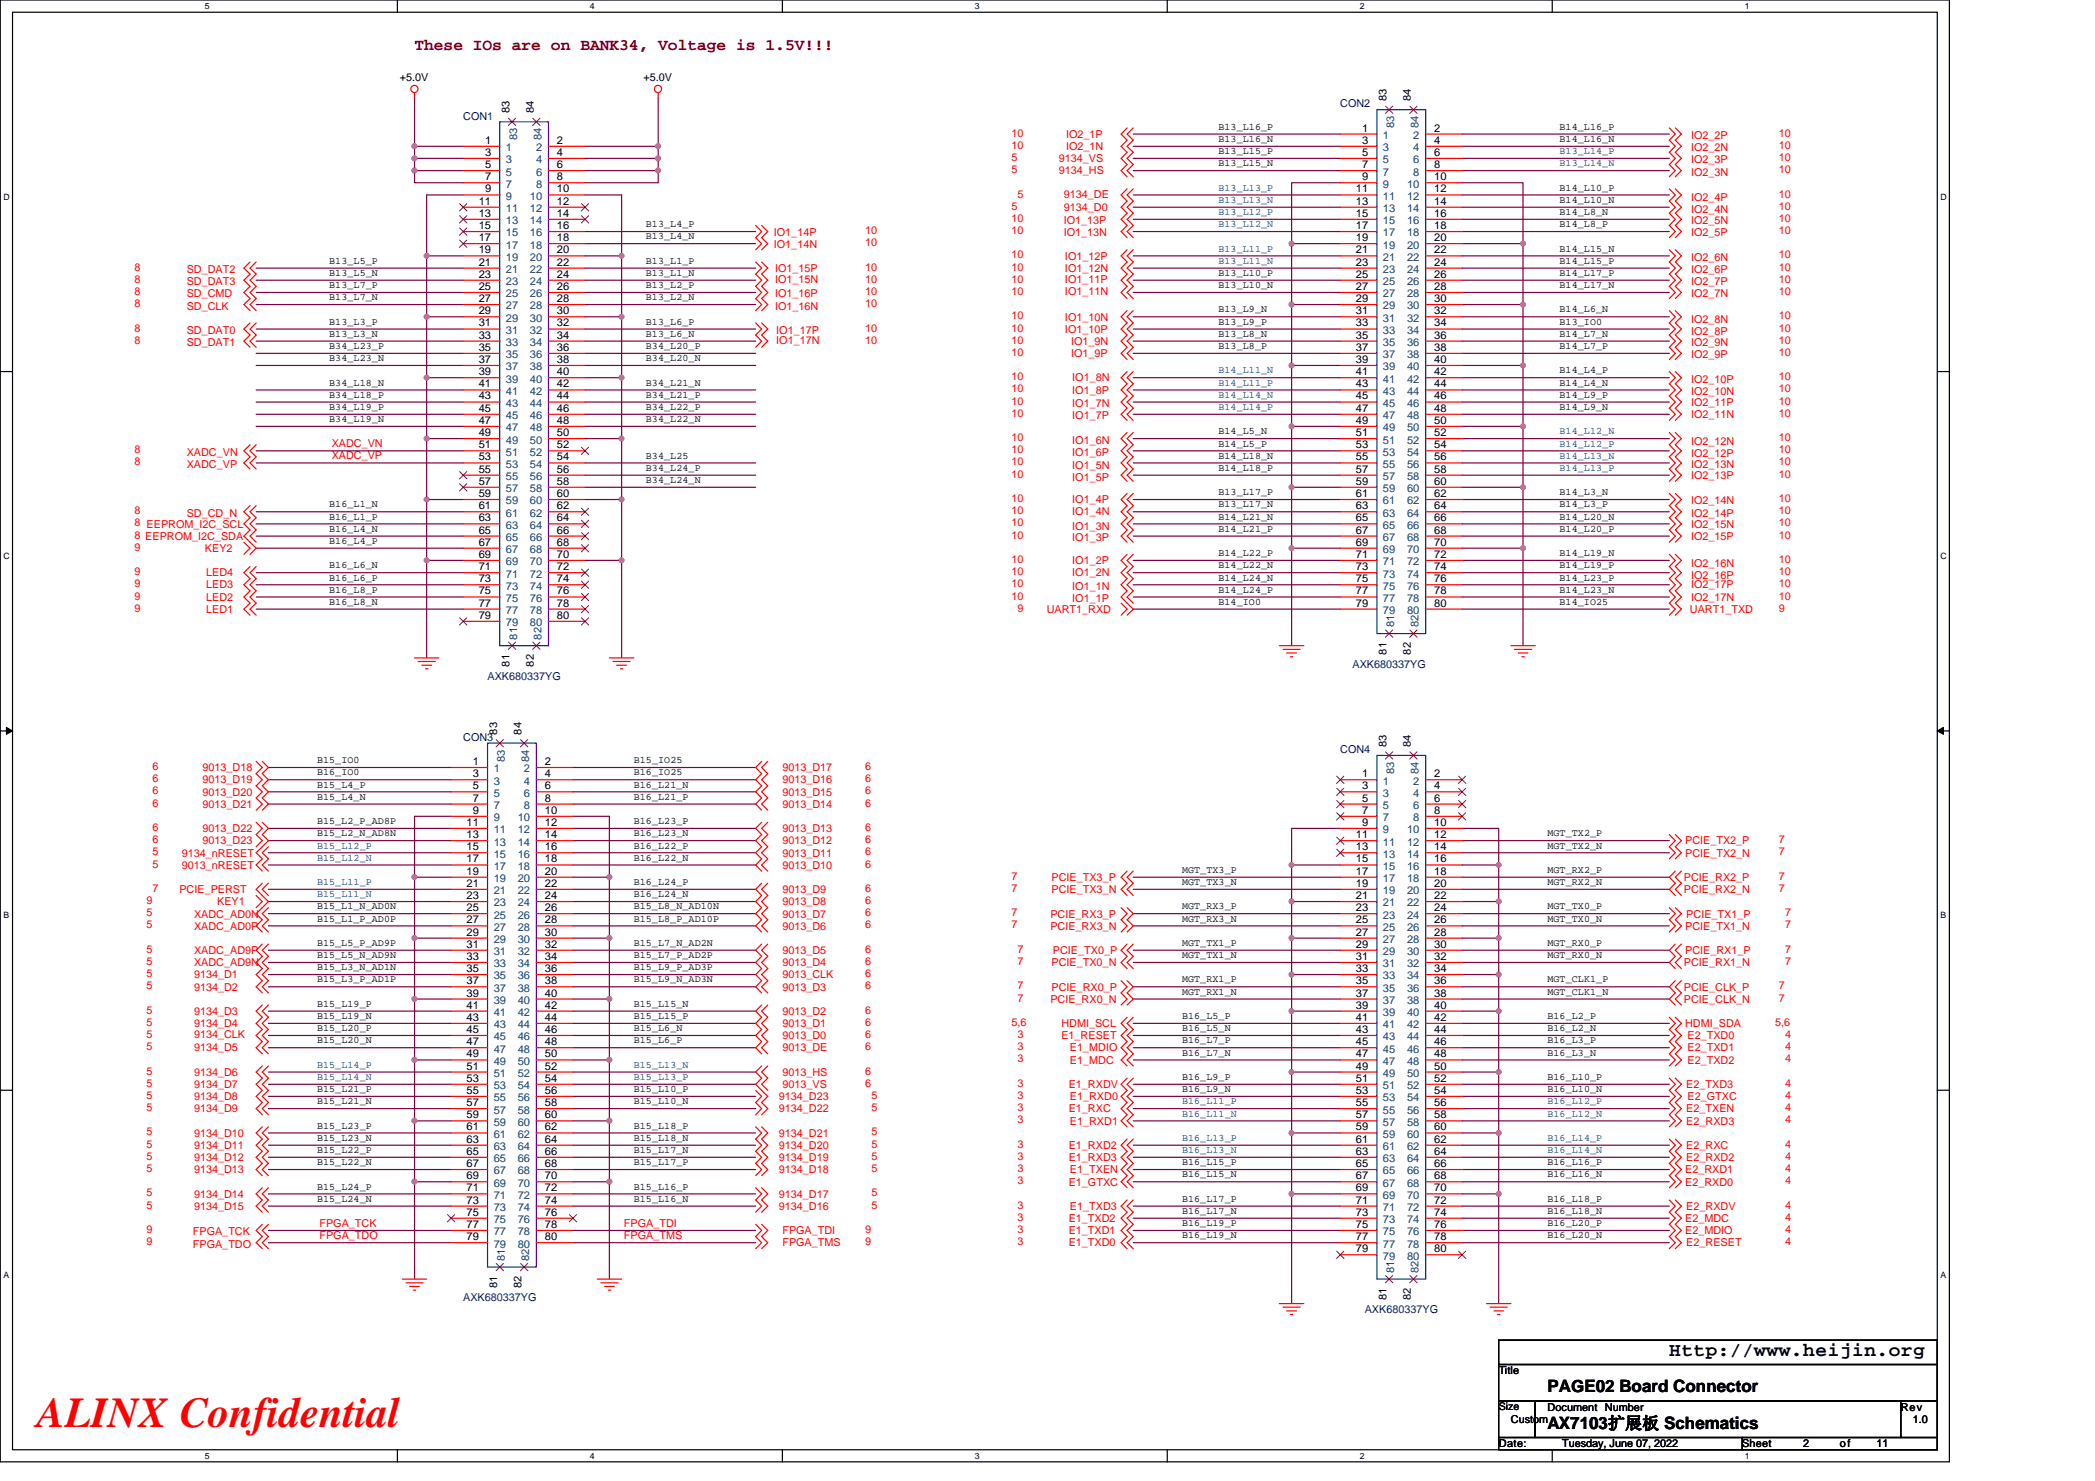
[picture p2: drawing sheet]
<svg xmlns="http://www.w3.org/2000/svg" width="297mm" height="210mm" viewBox="0 0 297 210" stroke-linecap="round" stroke-linejoin="round" font-family="sans-serif">
<defs><g id="words">
<text font-size="6" fill="#f00" x="5.2" y="202.3">ALINX Confidential</text>
<text font-size="2.8" x="236.7" y="192.3">Http://www.heijin.org</text>
<g font-size="2.4">
<text x="219.4" y="197.4">PAGE02 Board Connector</text>
<text x="219.4" y="202.6">AX7103扩展板 Schematics</text>
</g>
<text font-size="2.3" fill="#800000" x="58.8" y="7.1">These IOs are on BANK34, Voltage is 1.5V!!!</text>
<g font-size="1.5">
<text x="56.7" y="11.4">+5.0V</text>
<text x="91.2" y="11.4">+5.0V</text>
<text x="72.2" y="16.1" transform="rotate(-90 72.2 16.1)">83</text>
<text x="75.7" y="16.1" transform="rotate(-90 75.7 16.1)">84</text>
<text x="196.6" y="14.4" transform="rotate(-90 196.6 14.4)">83</text>
<text x="200" y="14.4" transform="rotate(-90 200 14.4)">84</text>
<text x="68.8" y="20.4">1</text>
<text x="68.8" y="22.1">3</text>
<text x="68.8" y="23.8">5</text>
<text x="79" y="20.4">2</text>
<text x="79" y="22.1">4</text>
<text x="79" y="23.8">6</text>
<text x="193.1" y="18.6">1</text>
<text x="193.1" y="20.4">3</text>
<text x="193.1" y="22.1">5</text>
<text x="193.1" y="23.8">7</text>
<text x="203.3" y="18.6">2</text>
<text x="203.3" y="20.4">4</text>
<text x="203.3" y="22.1">6</text>
<text x="203.3" y="23.8">8</text>
<text x="67.9" y="29">11</text>
<text x="68.8" y="25.5">7</text>
<text x="68.8" y="27.3">9</text>
<text x="79" y="27.3">10</text>
<text x="79" y="29">12</text>
<text x="79" y="25.5">8</text>
<text x="192.2" y="27.3">11</text>
<text x="192.2" y="29">13</text>
<text x="193.1" y="25.5">9</text>
<text x="203.3" y="25.5">10</text>
<text x="203.3" y="27.3">12</text>
<text x="203.3" y="29">14</text>
<text x="67.9" y="30.7">13</text>
<text x="67.9" y="32.5">15</text>
<text x="67.9" y="34.2">17</text>
<text x="67.9" y="35.9">19</text>
<text x="79" y="30.7">14</text>
<text x="79" y="32.5">16</text>
<text x="79" y="34.2">18</text>
<text x="79" y="35.9">20</text>
<text x="192.2" y="30.7">15</text>
<text x="192.2" y="32.5">17</text>
<text x="192.2" y="34.2">19</text>
<text x="192.2" y="35.9">21</text>
<text x="203.3" y="30.7">16</text>
<text x="203.3" y="32.5">18</text>
<text x="203.3" y="34.2">20</text>
<text x="203.3" y="35.9">22</text>
<text x="67.9" y="37.7">21</text>
<text x="67.9" y="39.4">23</text>
<text x="67.9" y="41.1">25</text>
<text x="79" y="37.7">22</text>
<text x="79" y="39.4">24</text>
<text x="79" y="41.1">26</text>
<text x="192.2" y="37.7">23</text>
<text x="192.2" y="39.4">25</text>
<text x="192.2" y="41.1">27</text>
<text x="203.3" y="37.7">24</text>
<text x="203.3" y="39.4">26</text>
<text x="203.3" y="41.1">28</text>
<text x="67.9" y="42.8">27</text>
<text x="67.9" y="44.6">29</text>
<text x="67.9" y="46.3">31</text>
<text x="79" y="42.8">28</text>
<text x="79" y="44.6">30</text>
<text x="79" y="46.3">32</text>
<text x="192.2" y="42.8">29</text>
<text x="192.2" y="44.6">31</text>
<text x="192.2" y="46.3">33</text>
<text x="203.3" y="42.8">30</text>
<text x="203.3" y="44.6">32</text>
<text x="203.3" y="46.3">34</text>
<text x="67.9" y="48">33</text>
<text x="67.9" y="49.7">35</text>
<text x="67.9" y="51.5">37</text>
<text x="67.9" y="53.2">39</text>
<text x="79" y="48">34</text>
<text x="79" y="49.7">36</text>
<text x="79" y="51.5">38</text>
<text x="79" y="53.2">40</text>
<text x="192.2" y="48">35</text>
<text x="192.2" y="49.7">37</text>
<text x="192.2" y="51.5">39</text>
<text x="192.2" y="53.2">41</text>
<text x="203.3" y="48">36</text>
<text x="203.3" y="49.7">38</text>
<text x="203.3" y="51.5">40</text>
<text x="203.3" y="53.2">42</text>
<text x="67.9" y="54.9">41</text>
<text x="67.9" y="56.6">43</text>
<text x="67.9" y="58.4">45</text>
<text x="79" y="54.9">42</text>
<text x="79" y="56.6">44</text>
<text x="79" y="58.4">46</text>
<text x="192.2" y="54.9">43</text>
<text x="192.2" y="56.6">45</text>
<text x="192.2" y="58.4">47</text>
<text x="203.3" y="54.9">44</text>
<text x="203.3" y="56.6">46</text>
<text x="203.3" y="58.4">48</text>
<text x="67.9" y="60.1">47</text>
<text x="67.9" y="61.8">49</text>
<text x="67.9" y="63.6">51</text>
<text x="67.9" y="65.3">53</text>
<text x="79" y="60.1">48</text>
<text x="79" y="61.8">50</text>
<text x="79" y="63.6">52</text>
<text x="79" y="65.3">54</text>
<text x="192.2" y="60.1">49</text>
<text x="192.2" y="61.8">51</text>
<text x="192.2" y="63.6">53</text>
<text x="192.2" y="65.3">55</text>
<text x="203.3" y="60.1">50</text>
<text x="203.3" y="61.8">52</text>
<text x="203.3" y="63.6">54</text>
<text x="203.3" y="65.3">56</text>
<text x="67.9" y="67">55</text>
<text x="67.9" y="68.7">57</text>
<text x="67.9" y="70.5">59</text>
<text x="79" y="67">56</text>
<text x="79" y="68.7">58</text>
<text x="79" y="70.5">60</text>
<text x="192.2" y="67">57</text>
<text x="192.2" y="68.7">59</text>
<text x="192.2" y="70.5">61</text>
<text x="203.3" y="67">58</text>
<text x="203.3" y="68.7">60</text>
<text x="203.3" y="70.5">62</text>
<text x="67.9" y="72.2">61</text>
<text x="67.9" y="73.9">63</text>
<text x="67.9" y="75.6">65</text>
<text x="67.9" y="77.4">67</text>
<text x="79" y="72.2">62</text>
<text x="79" y="73.9">64</text>
<text x="79" y="75.6">66</text>
<text x="79" y="77.4">68</text>
<text x="192.2" y="72.2">63</text>
<text x="192.2" y="73.9">65</text>
<text x="192.2" y="75.6">67</text>
<text x="192.2" y="77.4">69</text>
<text x="203.3" y="72.2">64</text>
<text x="203.3" y="73.9">66</text>
<text x="203.3" y="75.6">68</text>
<text x="203.3" y="77.4">70</text>
<text x="67.9" y="79.1">69</text>
<text x="67.9" y="80.8">71</text>
<text x="67.9" y="82.6">73</text>
<text x="79" y="79.1">70</text>
<text x="79" y="80.8">72</text>
<text x="79" y="82.6">74</text>
<text x="192.2" y="79.1">71</text>
<text x="192.2" y="80.8">73</text>
<text x="192.2" y="82.6">75</text>
<text x="203.3" y="79.1">72</text>
<text x="203.3" y="80.8">74</text>
<text x="203.3" y="82.6">76</text>
<text x="67.9" y="84.3">75</text>
<text x="67.9" y="86">77</text>
<text x="67.9" y="87.7">79</text>
<text x="79" y="84.3">76</text>
<text x="79" y="86">78</text>
<text x="79" y="87.7">80</text>
<text x="192.2" y="84.3">77</text>
<text x="192.2" y="86">79</text>
<text x="203.3" y="84.3">78</text>
<text x="203.3" y="86">80</text>
<text x="72.2" y="94.5" transform="rotate(-90 72.2 94.5)">81</text>
<text x="75.7" y="94.5" transform="rotate(-90 75.7 94.5)">82</text>
<text x="196.6" y="92.8" transform="rotate(-90 196.6 92.8)">81</text>
<text x="200" y="92.8" transform="rotate(-90 200 92.8)">82</text>
<text x="70.5" y="104.2" transform="rotate(-90 70.5 104.2)">83</text>
<text x="74" y="104.2" transform="rotate(-90 74 104.2)">84</text>
<text x="196.6" y="105.9" transform="rotate(-90 196.6 105.9)">83</text>
<text x="200" y="105.9" transform="rotate(-90 200 105.9)">84</text>
<text x="67" y="108.5">1</text>
<text x="67" y="110.2">3</text>
<text x="67" y="111.9">5</text>
<text x="67" y="113.6">7</text>
<text x="77.3" y="108.5">2</text>
<text x="77.3" y="110.2">4</text>
<text x="77.3" y="111.9">6</text>
<text x="77.3" y="113.6">8</text>
<text x="193.1" y="110.2">1</text>
<text x="193.1" y="111.9">3</text>
<text x="193.1" y="113.6">5</text>
<text x="203.3" y="110.2">2</text>
<text x="203.3" y="111.9">4</text>
<text x="203.3" y="113.6">6</text>
<text x="66.1" y="117.1">11</text>
<text x="66.1" y="118.8">13</text>
<text x="67" y="115.4">9</text>
<text x="77.3" y="115.4">10</text>
<text x="77.3" y="117.1">12</text>
<text x="77.3" y="118.8">14</text>
<text x="192.2" y="118.8">11</text>
<text x="193.1" y="115.4">7</text>
<text x="193.1" y="117.1">9</text>
<text x="203.3" y="117.1">10</text>
<text x="203.3" y="118.8">12</text>
<text x="203.3" y="115.4">8</text>
<text x="66.1" y="120.5">15</text>
<text x="66.1" y="122.3">17</text>
<text x="66.1" y="124">19</text>
<text x="66.1" y="125.7">21</text>
<text x="77.3" y="120.5">16</text>
<text x="77.3" y="122.3">18</text>
<text x="77.3" y="124">20</text>
<text x="77.3" y="125.7">22</text>
<text x="192.2" y="120.5">13</text>
<text x="192.2" y="122.3">15</text>
<text x="192.2" y="124">17</text>
<text x="192.2" y="125.7">19</text>
<text x="203.3" y="120.5">14</text>
<text x="203.3" y="122.3">16</text>
<text x="203.3" y="124">18</text>
<text x="203.3" y="125.7">20</text>
<text x="66.1" y="127.5">23</text>
<text x="66.1" y="129.2">25</text>
<text x="66.1" y="130.9">27</text>
<text x="77.3" y="127.5">24</text>
<text x="77.3" y="129.2">26</text>
<text x="77.3" y="130.9">28</text>
<text x="192.2" y="127.5">21</text>
<text x="192.2" y="129.2">23</text>
<text x="192.2" y="130.9">25</text>
<text x="203.3" y="127.5">22</text>
<text x="203.3" y="129.2">24</text>
<text x="203.3" y="130.9">26</text>
<text x="66.1" y="132.7">29</text>
<text x="66.1" y="134.4">31</text>
<text x="66.1" y="136.1">33</text>
<text x="66.1" y="137.8">35</text>
<text x="77.3" y="132.7">30</text>
<text x="77.3" y="134.4">32</text>
<text x="77.3" y="136.1">34</text>
<text x="77.3" y="137.8">36</text>
<text x="192.2" y="132.7">27</text>
<text x="192.2" y="134.4">29</text>
<text x="192.2" y="136.1">31</text>
<text x="192.2" y="137.8">33</text>
<text x="203.3" y="132.7">28</text>
<text x="203.3" y="134.4">30</text>
<text x="203.3" y="136.1">32</text>
<text x="203.3" y="137.8">34</text>
<text x="66.1" y="139.6">37</text>
<text x="66.1" y="141.3">39</text>
<text x="66.1" y="143">41</text>
<text x="77.3" y="139.6">38</text>
<text x="77.3" y="141.3">40</text>
<text x="77.3" y="143">42</text>
<text x="192.2" y="139.6">35</text>
<text x="192.2" y="141.3">37</text>
<text x="192.2" y="143">39</text>
<text x="203.3" y="139.6">36</text>
<text x="203.3" y="141.3">38</text>
<text x="203.3" y="143">40</text>
<text x="66.1" y="144.7">43</text>
<text x="66.1" y="146.5">45</text>
<text x="66.1" y="148.2">47</text>
<text x="66.1" y="149.9">49</text>
<text x="77.3" y="144.7">44</text>
<text x="77.3" y="146.5">46</text>
<text x="77.3" y="148.2">48</text>
<text x="77.3" y="149.9">50</text>
<text x="192.2" y="144.7">41</text>
<text x="192.2" y="146.5">43</text>
<text x="192.2" y="148.2">45</text>
<text x="192.2" y="149.9">47</text>
<text x="203.3" y="144.7">42</text>
<text x="203.3" y="146.5">44</text>
<text x="203.3" y="148.2">46</text>
<text x="203.3" y="149.9">48</text>
<text x="66.1" y="151.6">51</text>
<text x="66.1" y="153.4">53</text>
<text x="66.1" y="155.1">55</text>
<text x="77.3" y="151.6">52</text>
<text x="77.3" y="153.4">54</text>
<text x="77.3" y="155.1">56</text>
<text x="192.2" y="151.6">49</text>
<text x="192.2" y="153.4">51</text>
<text x="192.2" y="155.1">53</text>
<text x="203.3" y="151.6">50</text>
<text x="203.3" y="153.4">52</text>
<text x="203.3" y="155.1">54</text>
<text x="66.1" y="156.8">57</text>
<text x="66.1" y="158.6">59</text>
<text x="66.1" y="160.3">61</text>
<text x="77.3" y="156.8">58</text>
<text x="77.3" y="158.6">60</text>
<text x="77.3" y="160.3">62</text>
<text x="192.2" y="156.8">55</text>
<text x="192.2" y="158.6">57</text>
<text x="192.2" y="160.3">59</text>
<text x="203.3" y="156.8">56</text>
<text x="203.3" y="158.6">58</text>
<text x="203.3" y="160.3">60</text>
<text x="66.1" y="162">63</text>
<text x="66.1" y="163.7">65</text>
<text x="66.1" y="165.5">67</text>
<text x="66.1" y="167.2">69</text>
<text x="77.3" y="162">64</text>
<text x="77.3" y="163.7">66</text>
<text x="77.3" y="165.5">68</text>
<text x="77.3" y="167.2">70</text>
<text x="192.2" y="162">61</text>
<text x="192.2" y="163.7">63</text>
<text x="192.2" y="165.5">65</text>
<text x="192.2" y="167.2">67</text>
<text x="203.3" y="162">62</text>
<text x="203.3" y="163.7">64</text>
<text x="203.3" y="165.5">66</text>
<text x="203.3" y="167.2">68</text>
<text x="66.1" y="168.9">71</text>
<text x="66.1" y="170.6">73</text>
<text x="66.1" y="172.4">75</text>
<text x="77.3" y="168.9">72</text>
<text x="77.3" y="170.6">74</text>
<text x="77.3" y="172.4">76</text>
<text x="192.2" y="168.9">69</text>
<text x="192.2" y="170.6">71</text>
<text x="192.2" y="172.4">73</text>
<text x="203.3" y="168.9">70</text>
<text x="203.3" y="170.6">72</text>
<text x="203.3" y="172.4">74</text>
<text x="66.1" y="174.1">77</text>
<text x="66.1" y="175.8">79</text>
<text x="77.3" y="174.1">78</text>
<text x="77.3" y="175.8">80</text>
<text x="192.2" y="174.1">75</text>
<text x="192.2" y="175.8">77</text>
<text x="192.2" y="177.5">79</text>
<text x="203.3" y="174.1">76</text>
<text x="203.3" y="175.8">78</text>
<text x="203.3" y="177.5">80</text>
<text x="70.5" y="182.6" transform="rotate(-90 70.5 182.6)">81</text>
<text x="74" y="182.6" transform="rotate(-90 74 182.6)">82</text>
<text x="196.6" y="184.3" transform="rotate(-90 196.6 184.3)">81</text>
<text x="200" y="184.3" transform="rotate(-90 200 184.3)">82</text>
<text x="212.5" y="194.9">Title</text>
<text x="212.5" y="200">Size</text>
<text x="214.2" y="201.8">Custom</text>
<text x="219.4" y="200">Document Number</text>
<text x="269.5" y="200">Rev</text>
<text x="271.2" y="201.8">1.0</text>
<text x="212.5" y="205.2">Date:</text>
<text x="221.5" y="205.2">Tuesday, June 07, 2022</text>
<text x="247" y="205.2">Sheet</text>
<text x="255.7" y="205.2">2</text>
<text x="260.9" y="205.2">of</text>
<text x="266" y="205.2">11</text>
</g>
<g font-size="1.5" fill="#000080">
<text x="65.7" y="17">CON1</text>
<text x="190" y="15.2">CON2</text>
<text x="191.8" y="94.7">AXK680337YG</text>
<text x="69.1" y="96.4">AXK680337YG</text>
<text x="65.7" y="105">CON3</text>
<text x="190" y="106.8">CON4</text>
<text x="65.7" y="184.5">AXK680337YG</text>
<text x="193.5" y="186.2">AXK680337YG</text>
</g>
<g font-size="1.5" fill="#004080">
<text x="71.7" y="21.4">1</text>
<text x="71.7" y="23.2">3</text>
<text x="73.3" y="19.9" transform="rotate(-90 73.3 19.9)">83</text>
<text x="76" y="21.4">2</text>
<text x="76" y="23.2">4</text>
<text x="76.8" y="19.9" transform="rotate(-90 76.8 19.9)">84</text>
<text x="196.1" y="19.7">1</text>
<text x="196.1" y="21.4">3</text>
<text x="196.1" y="23.2">5</text>
<text x="197.7" y="18.2" transform="rotate(-90 197.7 18.2)">83</text>
<text x="200.4" y="19.7">2</text>
<text x="200.4" y="21.4">4</text>
<text x="200.4" y="23.2">6</text>
<text x="201.1" y="18.2" transform="rotate(-90 201.1 18.2)">84</text>
<text x="71.7" y="24.9">5</text>
<text x="71.7" y="26.6">7</text>
<text x="71.7" y="28.3">9</text>
<text x="75.1" y="28.3">10</text>
<text x="76" y="24.9">6</text>
<text x="76" y="26.6">8</text>
<text x="196.1" y="24.9">7</text>
<text x="196.1" y="26.6">9</text>
<text x="196.1" y="28.3">11</text>
<text x="199.5" y="26.6">10</text>
<text x="199.5" y="28.3">12</text>
<text x="200.4" y="24.9">8</text>
<text x="71.7" y="30.1">11</text>
<text x="71.7" y="31.8">13</text>
<text x="71.7" y="33.5">15</text>
<text x="71.7" y="35.2">17</text>
<text x="75.1" y="30.1">12</text>
<text x="75.1" y="31.8">14</text>
<text x="75.1" y="33.5">16</text>
<text x="75.1" y="35.2">18</text>
<text x="196.1" y="30.1">13</text>
<text x="196.1" y="31.8">15</text>
<text x="196.1" y="33.5">17</text>
<text x="196.1" y="35.2">19</text>
<text x="199.5" y="30.1">14</text>
<text x="199.5" y="31.8">16</text>
<text x="199.5" y="33.5">18</text>
<text x="199.5" y="35.2">20</text>
<text x="71.7" y="37">19</text>
<text x="71.7" y="38.7">21</text>
<text x="71.7" y="40.4">23</text>
<text x="75.1" y="37">20</text>
<text x="75.1" y="38.7">22</text>
<text x="75.1" y="40.4">24</text>
<text x="196.1" y="37">21</text>
<text x="196.1" y="38.7">23</text>
<text x="196.1" y="40.4">25</text>
<text x="199.5" y="37">22</text>
<text x="199.5" y="38.7">24</text>
<text x="199.5" y="40.4">26</text>
<text x="71.7" y="42.2">25</text>
<text x="71.7" y="43.9">27</text>
<text x="71.7" y="45.6">29</text>
<text x="71.7" y="47.3">31</text>
<text x="75.1" y="42.2">26</text>
<text x="75.1" y="43.9">28</text>
<text x="75.1" y="45.6">30</text>
<text x="75.1" y="47.3">32</text>
<text x="196.1" y="42.2">27</text>
<text x="196.1" y="43.9">29</text>
<text x="196.1" y="45.6">31</text>
<text x="196.1" y="47.3">33</text>
<text x="199.5" y="42.2">28</text>
<text x="199.5" y="43.9">30</text>
<text x="199.5" y="45.6">32</text>
<text x="199.5" y="47.3">34</text>
<text x="71.7" y="49.1">33</text>
<text x="71.7" y="50.8">35</text>
<text x="71.7" y="52.5">37</text>
<text x="75.1" y="49.1">34</text>
<text x="75.1" y="50.8">36</text>
<text x="75.1" y="52.5">38</text>
<text x="196.1" y="49.1">35</text>
<text x="196.1" y="50.8">37</text>
<text x="196.1" y="52.5">39</text>
<text x="199.5" y="49.1">36</text>
<text x="199.5" y="50.8">38</text>
<text x="199.5" y="52.5">40</text>
<text x="71.7" y="54.3">39</text>
<text x="71.7" y="56">41</text>
<text x="71.7" y="57.7">43</text>
<text x="71.7" y="59.4">45</text>
<text x="75.1" y="54.3">40</text>
<text x="75.1" y="56">42</text>
<text x="75.1" y="57.7">44</text>
<text x="75.1" y="59.4">46</text>
<text x="196.1" y="54.3">41</text>
<text x="196.1" y="56">43</text>
<text x="196.1" y="57.7">45</text>
<text x="196.1" y="59.4">47</text>
<text x="199.5" y="54.3">42</text>
<text x="199.5" y="56">44</text>
<text x="199.5" y="57.7">46</text>
<text x="199.5" y="59.4">48</text>
<text x="71.7" y="61.2">47</text>
<text x="71.7" y="62.9">49</text>
<text x="71.7" y="64.6">51</text>
<text x="75.1" y="61.2">48</text>
<text x="75.1" y="62.9">50</text>
<text x="75.1" y="64.6">52</text>
<text x="196.1" y="61.2">49</text>
<text x="196.1" y="62.9">51</text>
<text x="196.1" y="64.6">53</text>
<text x="199.5" y="61.2">50</text>
<text x="199.5" y="62.9">52</text>
<text x="199.5" y="64.6">54</text>
<text x="71.7" y="66.3">53</text>
<text x="71.7" y="68.1">55</text>
<text x="71.7" y="69.8">57</text>
<text x="71.7" y="71.5">59</text>
<text x="75.1" y="66.3">54</text>
<text x="75.1" y="68.1">56</text>
<text x="75.1" y="69.8">58</text>
<text x="75.1" y="71.5">60</text>
<text x="196.1" y="66.3">55</text>
<text x="196.1" y="68.1">57</text>
<text x="196.1" y="69.8">59</text>
<text x="196.1" y="71.5">61</text>
<text x="199.5" y="66.3">56</text>
<text x="199.5" y="68.1">58</text>
<text x="199.5" y="69.8">60</text>
<text x="199.5" y="71.5">62</text>
<text x="71.7" y="73.3">61</text>
<text x="71.7" y="75">63</text>
<text x="71.7" y="76.7">65</text>
<text x="75.1" y="73.3">62</text>
<text x="75.1" y="75">64</text>
<text x="75.1" y="76.7">66</text>
<text x="196.1" y="73.3">63</text>
<text x="196.1" y="75">65</text>
<text x="196.1" y="76.7">67</text>
<text x="199.5" y="73.3">64</text>
<text x="199.5" y="75">66</text>
<text x="199.5" y="76.7">68</text>
<text x="71.7" y="78.4">67</text>
<text x="71.7" y="80.2">69</text>
<text x="71.7" y="81.9">71</text>
<text x="71.7" y="83.6">73</text>
<text x="75.1" y="78.4">68</text>
<text x="75.1" y="80.2">70</text>
<text x="75.1" y="81.9">72</text>
<text x="75.1" y="83.6">74</text>
<text x="196.1" y="78.4">69</text>
<text x="196.1" y="80.2">71</text>
<text x="196.1" y="81.9">73</text>
<text x="196.1" y="83.6">75</text>
<text x="199.5" y="78.4">70</text>
<text x="199.5" y="80.2">72</text>
<text x="199.5" y="81.9">74</text>
<text x="199.5" y="83.6">76</text>
<text x="71.7" y="85.3">75</text>
<text x="71.7" y="87.1">77</text>
<text x="71.7" y="88.8">79</text>
<text x="75.1" y="85.3">76</text>
<text x="75.1" y="87.1">78</text>
<text x="75.1" y="88.8">80</text>
<text x="196.1" y="85.3">77</text>
<text x="196.1" y="87.1">79</text>
<text x="197.7" y="89" transform="rotate(-90 197.7 89)">81</text>
<text x="199.5" y="85.3">78</text>
<text x="199.5" y="87.1">80</text>
<text x="201.1" y="89" transform="rotate(-90 201.1 89)">82</text>
<text x="73.3" y="90.7" transform="rotate(-90 73.3 90.7)">81</text>
<text x="76.8" y="90.7" transform="rotate(-90 76.8 90.7)">82</text>
<text x="70" y="109.5">1</text>
<text x="70" y="111.3">3</text>
<text x="70" y="113">5</text>
<text x="71.6" y="108" transform="rotate(-90 71.6 108)">83</text>
<text x="74.3" y="109.5">2</text>
<text x="74.3" y="111.3">4</text>
<text x="74.3" y="113">6</text>
<text x="75" y="108" transform="rotate(-90 75 108)">84</text>
<text x="196.1" y="111.3">1</text>
<text x="196.1" y="113">3</text>
<text x="197.7" y="109.7" transform="rotate(-90 197.7 109.7)">83</text>
<text x="200.4" y="111.3">2</text>
<text x="200.4" y="113">4</text>
<text x="201.1" y="109.7" transform="rotate(-90 201.1 109.7)">84</text>
<text x="70" y="114.7">7</text>
<text x="70" y="116.4">9</text>
<text x="70" y="118.2">11</text>
<text x="70" y="119.9">13</text>
<text x="73.4" y="116.4">10</text>
<text x="73.4" y="118.2">12</text>
<text x="73.4" y="119.9">14</text>
<text x="74.3" y="114.7">8</text>
<text x="196.1" y="114.7">5</text>
<text x="196.1" y="116.4">7</text>
<text x="196.1" y="118.2">9</text>
<text x="196.1" y="119.9">11</text>
<text x="199.5" y="118.2">10</text>
<text x="199.5" y="119.9">12</text>
<text x="200.4" y="114.7">6</text>
<text x="200.4" y="116.4">8</text>
<text x="70" y="121.6">15</text>
<text x="70" y="123.3">17</text>
<text x="70" y="125.1">19</text>
<text x="73.4" y="121.6">16</text>
<text x="73.4" y="123.3">18</text>
<text x="73.4" y="125.1">20</text>
<text x="196.1" y="121.6">13</text>
<text x="196.1" y="123.3">15</text>
<text x="196.1" y="125.1">17</text>
<text x="199.5" y="121.6">14</text>
<text x="199.5" y="123.3">16</text>
<text x="199.5" y="125.1">18</text>
<text x="70" y="126.8">21</text>
<text x="70" y="128.5">23</text>
<text x="70" y="130.2">25</text>
<text x="70" y="132">27</text>
<text x="73.4" y="126.8">22</text>
<text x="73.4" y="128.5">24</text>
<text x="73.4" y="130.2">26</text>
<text x="73.4" y="132">28</text>
<text x="196.1" y="126.8">19</text>
<text x="196.1" y="128.5">21</text>
<text x="196.1" y="130.2">23</text>
<text x="196.1" y="132">25</text>
<text x="199.5" y="126.8">20</text>
<text x="199.5" y="128.5">22</text>
<text x="199.5" y="130.2">24</text>
<text x="199.5" y="132">26</text>
<text x="70" y="133.7">29</text>
<text x="70" y="135.4">31</text>
<text x="70" y="137.2">33</text>
<text x="73.4" y="133.7">30</text>
<text x="73.4" y="135.4">32</text>
<text x="73.4" y="137.2">34</text>
<text x="196.1" y="133.7">27</text>
<text x="196.1" y="135.4">29</text>
<text x="196.1" y="137.2">31</text>
<text x="199.5" y="133.7">28</text>
<text x="199.5" y="135.4">30</text>
<text x="199.5" y="137.2">32</text>
<text x="70" y="138.9">35</text>
<text x="70" y="140.6">37</text>
<text x="70" y="142.3">39</text>
<text x="73.4" y="138.9">36</text>
<text x="73.4" y="140.6">38</text>
<text x="73.4" y="142.3">40</text>
<text x="196.1" y="138.9">33</text>
<text x="196.1" y="140.6">35</text>
<text x="196.1" y="142.3">37</text>
<text x="199.5" y="138.9">34</text>
<text x="199.5" y="140.6">36</text>
<text x="199.5" y="142.3">38</text>
<text x="70" y="144.1">41</text>
<text x="70" y="145.8">43</text>
<text x="70" y="147.5">45</text>
<text x="70" y="149.2">47</text>
<text x="73.4" y="144.1">42</text>
<text x="73.4" y="145.8">44</text>
<text x="73.4" y="147.5">46</text>
<text x="73.4" y="149.2">48</text>
<text x="196.1" y="144.1">39</text>
<text x="196.1" y="145.8">41</text>
<text x="196.1" y="147.5">43</text>
<text x="196.1" y="149.2">45</text>
<text x="199.5" y="144.1">40</text>
<text x="199.5" y="145.8">42</text>
<text x="199.5" y="147.5">44</text>
<text x="199.5" y="149.2">46</text>
<text x="70" y="151">49</text>
<text x="70" y="152.7">51</text>
<text x="70" y="154.4">53</text>
<text x="73.4" y="151">50</text>
<text x="73.4" y="152.7">52</text>
<text x="73.4" y="154.4">54</text>
<text x="196.1" y="151">47</text>
<text x="196.1" y="152.7">49</text>
<text x="196.1" y="154.4">51</text>
<text x="199.5" y="151">48</text>
<text x="199.5" y="152.7">50</text>
<text x="199.5" y="154.4">52</text>
<text x="70" y="156.1">55</text>
<text x="70" y="157.9">57</text>
<text x="70" y="159.6">59</text>
<text x="70" y="161.3">61</text>
<text x="73.4" y="156.1">56</text>
<text x="73.4" y="157.9">58</text>
<text x="73.4" y="159.6">60</text>
<text x="73.4" y="161.3">62</text>
<text x="196.1" y="156.1">53</text>
<text x="196.1" y="157.9">55</text>
<text x="196.1" y="159.6">57</text>
<text x="196.1" y="161.3">59</text>
<text x="199.5" y="156.1">54</text>
<text x="199.5" y="157.9">56</text>
<text x="199.5" y="159.6">58</text>
<text x="199.5" y="161.3">60</text>
<text x="70" y="163.1">63</text>
<text x="70" y="164.8">65</text>
<text x="70" y="166.5">67</text>
<text x="73.4" y="163.1">64</text>
<text x="73.4" y="164.8">66</text>
<text x="73.4" y="166.5">68</text>
<text x="196.1" y="163.1">61</text>
<text x="196.1" y="164.8">63</text>
<text x="196.1" y="166.5">65</text>
<text x="199.5" y="163.1">62</text>
<text x="199.5" y="164.8">64</text>
<text x="199.5" y="166.5">66</text>
<text x="70" y="168.3">69</text>
<text x="70" y="170">71</text>
<text x="70" y="171.7">73</text>
<text x="70" y="173.4">75</text>
<text x="73.4" y="168.3">70</text>
<text x="73.4" y="170">72</text>
<text x="73.4" y="171.7">74</text>
<text x="73.4" y="173.4">76</text>
<text x="196.1" y="168.3">67</text>
<text x="196.1" y="170">69</text>
<text x="196.1" y="171.7">71</text>
<text x="196.1" y="173.4">73</text>
<text x="199.5" y="168.3">68</text>
<text x="199.5" y="170">70</text>
<text x="199.5" y="171.7">72</text>
<text x="199.5" y="173.4">74</text>
<text x="70" y="175.2">77</text>
<text x="70" y="176.9">79</text>
<text x="71.6" y="178.8" transform="rotate(-90 71.6 178.8)">81</text>
<text x="73.4" y="175.2">78</text>
<text x="73.4" y="176.9">80</text>
<text x="75" y="178.8" transform="rotate(-90 75 178.8)">82</text>
<text x="196.1" y="175.2">75</text>
<text x="196.1" y="176.9">77</text>
<text x="196.1" y="178.6">79</text>
<text x="199.5" y="175.2">76</text>
<text x="199.5" y="176.9">78</text>
<text x="199.5" y="178.6">80</text>
<text x="197.7" y="180.5" transform="rotate(-90 197.7 180.5)">81</text>
<text x="201.1" y="180.5" transform="rotate(-90 201.1 180.5)">82</text>
</g>
<g font-size="1.5" fill="#f00">
<text x="143.4" y="22.8">5</text>
<text x="143.4" y="19.4">10</text>
<text x="143.4" y="21.1">10</text>
<text x="150.1" y="23">9134_VS</text>
<text x="151.2" y="19.5">IO2_1P</text>
<text x="151.2" y="21.3">IO2_1N</text>
<text x="239.8" y="21.4">IO2_2N</text>
<text x="239.8" y="19.7">IO2_2P</text>
<text x="239.8" y="23.2">IO2_3P</text>
<text x="252.2" y="21.1">10</text>
<text x="252.2" y="19.4">10</text>
<text x="252.2" y="22.8">10</text>
<text x="143.4" y="24.6">5</text>
<text x="143.4" y="29.7">5</text>
<text x="144.3" y="28">5</text>
<text x="150.1" y="24.7">9134_HS</text>
<text x="150.8" y="28">9134_DE</text>
<text x="150.8" y="29.9">9134_D0</text>
<text x="239.8" y="24.9">IO2_3N</text>
<text x="239.8" y="28.5">IO2_4P</text>
<text x="252.2" y="24.6">10</text>
<text x="252.2" y="29.7">10</text>
<text x="252.2" y="28">10</text>
<text x="109.7" y="35.1">IO1_14N</text>
<text x="109.7" y="33.5">IO1_14P</text>
<text x="122.7" y="34.9">10</text>
<text x="122.7" y="33.2">10</text>
<text x="143.4" y="31.5">10</text>
<text x="143.4" y="33.2">10</text>
<text x="150.8" y="31.8">IO1_13P</text>
<text x="150.8" y="33.5">IO1_13N</text>
<text x="239.8" y="33.5">IO2_5P</text>
<text x="239.8" y="31.8">IO2_5N</text>
<text x="239.8" y="30.2">IO2_4N</text>
<text x="252.2" y="33.2">10</text>
<text x="252.2" y="31.5">10</text>
<text x="19" y="38.4">8</text>
<text x="19" y="40.1">8</text>
<text x="19" y="41.8">8</text>
<text x="26.5" y="38.7">SD_DAT2</text>
<text x="26.5" y="40.4">SD_DAT3</text>
<text x="109.9" y="40.1">IO1_15N</text>
<text x="109.9" y="38.5">IO1_15P</text>
<text x="122.7" y="40.1">10</text>
<text x="122.7" y="41.8">10</text>
<text x="122.7" y="38.4">10</text>
<text x="143.4" y="40.1">10</text>
<text x="143.4" y="41.8">10</text>
<text x="143.4" y="38.4">10</text>
<text x="143.4" y="36.6">10</text>
<text x="151" y="40.1">IO1_11P</text>
<text x="151" y="41.8">IO1_11N</text>
<text x="151" y="38.5">IO1_12N</text>
<text x="151" y="36.8">IO1_12P</text>
<text x="239.8" y="37">IO2_6N</text>
<text x="239.8" y="38.7">IO2_6P</text>
<text x="239.8" y="40.4">IO2_7P</text>
<text x="252.2" y="36.6">10</text>
<text x="252.2" y="38.4">10</text>
<text x="252.2" y="41.8">10</text>
<text x="252.2" y="40.1">10</text>
<text x="19" y="43.5">8</text>
<text x="19" y="47">8</text>
<text x="26.5" y="42.2">SD_CMD</text>
<text x="26.5" y="43.9">SD_CLK</text>
<text x="26.5" y="47.3">SD_DAT0</text>
<text x="109.9" y="43.9">IO1_16N</text>
<text x="109.9" y="42.2">IO1_16P</text>
<text x="110.1" y="47.3">IO1_17P</text>
<text x="122.7" y="43.5">10</text>
<text x="122.7" y="47">10</text>
<text x="143.4" y="47">10</text>
<text x="143.4" y="45.3">10</text>
<text x="151" y="47.2">IO1_10P</text>
<text x="151" y="45.4">IO1_10N</text>
<text x="239.8" y="45.8">IO2_8N</text>
<text x="239.8" y="47.5">IO2_8P</text>
<text x="239.8" y="42.2">IO2_7N</text>
<text x="252.2" y="45.3">10</text>
<text x="252.2" y="47">10</text>
<text x="19" y="48.7">8</text>
<text x="26.5" y="49.1">SD_DAT1</text>
<text x="110.1" y="48.7">IO1_17N</text>
<text x="122.7" y="48.7">10</text>
<text x="143.4" y="50.5">10</text>
<text x="143.4" y="48.7">10</text>
<text x="143.4" y="53.9">10</text>
<text x="151.9" y="50.6">IO1_9P</text>
<text x="151.9" y="48.9">IO1_9N</text>
<text x="239.8" y="49.1">IO2_9N</text>
<text x="239.8" y="50.8">IO2_9P</text>
<text x="252.2" y="48.7">10</text>
<text x="252.2" y="50.5">10</text>
<text x="252.2" y="53.9">10</text>
<text x="143.4" y="55.6">10</text>
<text x="143.4" y="59.1">10</text>
<text x="143.4" y="57.4">10</text>
<text x="152" y="55.8">IO1_8P</text>
<text x="152" y="54.1">IO1_8N</text>
<text x="152" y="59.4">IO1_7P</text>
<text x="152" y="57.7">IO1_7N</text>
<text x="239.8" y="56">IO2_10N</text>
<text x="239.8" y="54.3">IO2_10P</text>
<text x="239.8" y="59.3">IO2_11N</text>
<text x="239.8" y="57.5">IO2_11P</text>
<text x="252.2" y="55.6">10</text>
<text x="252.2" y="59.1">10</text>
<text x="252.2" y="57.4">10</text>
<text x="19" y="64.3">8</text>
<text x="19" y="66">8</text>
<text x="26.5" y="64.6">XADC_VN</text>
<text x="47" y="65.1">XADC_VP</text>
<text x="47" y="63.4">XADC_VN</text>
<text x="143.4" y="64.3">10</text>
<text x="143.4" y="62.5">10</text>
<text x="143.4" y="66">10</text>
<text x="152" y="64.6">IO1_6P</text>
<text x="152" y="62.9">IO1_6N</text>
<text x="239.8" y="63.1">IO2_12N</text>
<text x="239.8" y="64.8">IO2_12P</text>
<text x="252.2" y="62.5">10</text>
<text x="252.2" y="64.3">10</text>
<text x="252.2" y="66">10</text>
<text x="26.5" y="66.4">XADC_VP</text>
<text x="143.4" y="71.2">10</text>
<text x="143.4" y="67.7">10</text>
<text x="152" y="71.4">IO1_4P</text>
<text x="152" y="68.2">IO1_5P</text>
<text x="152" y="66.5">IO1_5N</text>
<text x="239.8" y="71.5">IO2_14N</text>
<text x="239.8" y="66.4">IO2_13N</text>
<text x="239.8" y="67.9">IO2_13P</text>
<text x="252.2" y="71.2">10</text>
<text x="252.2" y="67.7">10</text>
<text x="19" y="74.6">8 EEPROM_I2C_SCL</text>
<text x="19" y="76.4">8 EEPROM_I2C_SDA</text>
<text x="19" y="72.9">8</text>
<text x="26.5" y="73.3">SD_CD_N</text>
<text x="143.4" y="72.9">10</text>
<text x="143.4" y="76.4">10</text>
<text x="143.4" y="74.6">10</text>
<text x="152" y="73.1">IO1_4N</text>
<text x="152" y="76.7">IO1_3P</text>
<text x="152" y="75.2">IO1_3N</text>
<text x="239.8" y="73.3">IO2_14P</text>
<text x="239.8" y="74.8">IO2_15N</text>
<text x="239.8" y="76.5">IO2_15P</text>
<text x="252.2" y="72.9">10</text>
<text x="252.2" y="74.6">10</text>
<text x="252.2" y="76.4">10</text>
<text x="19" y="78.1">9</text>
<text x="19" y="83.3">9</text>
<text x="19" y="81.6">9</text>
<text x="29.1" y="78.3">KEY2</text>
<text x="29.2" y="83.4">LED3</text>
<text x="29.2" y="81.7">LED4</text>
<text x="143.4" y="79.8">10</text>
<text x="143.4" y="81.6">10</text>
<text x="143.4" y="83.3">10</text>
<text x="152" y="80">IO1_2P</text>
<text x="152" y="81.7">IO1_2N</text>
<text x="152" y="83.6">IO1_1N</text>
<text x="239.8" y="80.3">IO2_16N</text>
<text x="239.8" y="82.1">IO2_16P</text>
<text x="239.8" y="83.4">IO2_17P</text>
<text x="252.2" y="79.8">10</text>
<text x="252.2" y="81.6">10</text>
<text x="252.2" y="83.3">10</text>
<text x="19" y="86.7">9</text>
<text x="19" y="85">9</text>
<text x="29.2" y="86.9">LED1</text>
<text x="29.2" y="85.2">LED2</text>
<text x="143.4" y="85">10</text>
<text x="144.3" y="86.7">9</text>
<text x="148.4" y="86.9">UART1_RXD</text>
<text x="152" y="85.3">IO1_1P</text>
<text x="239.6" y="86.9">UART1_TXD</text>
<text x="239.8" y="85.2">IO2_17N</text>
<text x="252.2" y="85">10</text>
<text x="252.2" y="86.7">9</text>
<text x="21.6" y="109.2">6</text>
<text x="21.6" y="110.9">6</text>
<text x="21.6" y="112.6">6</text>
<text x="28.7" y="109.3">9013_D18</text>
<text x="28.7" y="111.1">9013_D19</text>
<text x="28.7" y="112.8">9013_D20</text>
<text x="110.9" y="111.1">9013_D16</text>
<text x="110.9" y="109.3">9013_D17</text>
<text x="110.9" y="112.8">9013_D15</text>
<text x="122.7" y="110.9">6</text>
<text x="122.7" y="109.2">6</text>
<text x="122.7" y="112.6">6</text>
<text x="21.6" y="119.5">6</text>
<text x="21.6" y="114.4">6</text>
<text x="21.6" y="117.8">6</text>
<text x="28.7" y="119.7">9013_D23</text>
<text x="28.7" y="114.5">9013_D21</text>
<text x="28.7" y="118">9013_D22</text>
<text x="110.9" y="114.5">9013_D14</text>
<text x="110.9" y="119.7">9013_D12</text>
<text x="110.9" y="118">9013_D13</text>
<text x="122.7" y="114.4">6</text>
<text x="122.7" y="119.5">6</text>
<text x="122.7" y="117.8">6</text>
<text x="238.9" y="119.7">PCIE_TX2_P</text>
<text x="252.2" y="119.5">7</text>
<text x="21.6" y="121.3">5</text>
<text x="21.6" y="123">5</text>
<text x="25.8" y="121.5">9134_nRESET</text>
<text x="25.8" y="123.2">9013_nRESET</text>
<text x="110.9" y="123.2">9013_D10</text>
<text x="110.9" y="121.5">9013_D11</text>
<text x="122.7" y="123">6</text>
<text x="122.7" y="121.3">6</text>
<text x="143.4" y="124.7">7</text>
<text x="149.1" y="124.9">PCIE_TX3_P</text>
<text x="238.8" y="124.9">PCIE_RX2_P</text>
<text x="238.9" y="121.5">PCIE_TX2_N</text>
<text x="252.2" y="121.3">7</text>
<text x="252.2" y="124.7">7</text>
<text x="20.8" y="131.6">5</text>
<text x="20.8" y="129.9">5</text>
<text x="20.8" y="128.2">9</text>
<text x="21.6" y="126.4">7</text>
<text x="25.4" y="126.6">PCIE_PERST</text>
<text x="27.5" y="131.8">XADC_AD0P</text>
<text x="27.5" y="130.1">XADC_AD0N</text>
<text x="30.8" y="128.4">KEY1</text>
<text x="110.9" y="128.4">9013_D8</text>
<text x="110.9" y="126.6">9013_D9</text>
<text x="110.9" y="131.8">9013_D6</text>
<text x="110.9" y="130.1">9013_D7</text>
<text x="122.7" y="128.2">6</text>
<text x="122.7" y="126.4">6</text>
<text x="122.7" y="131.6">6</text>
<text x="122.7" y="129.9">6</text>
<text x="143.4" y="126.4">7</text>
<text x="143.4" y="131.6">7</text>
<text x="143.4" y="129.9">7</text>
<text x="148.9" y="131.8">PCIE_RX3_N</text>
<text x="148.9" y="130.1">PCIE_RX3_P</text>
<text x="149.1" y="126.6">PCIE_TX3_N</text>
<text x="238.8" y="126.6">PCIE_RX2_N</text>
<text x="238.9" y="131.8">PCIE_TX1_N</text>
<text x="239.1" y="130.1">PCIE_TX1_P</text>
<text x="252.2" y="126.4">7</text>
<text x="253.1" y="131.6">7</text>
<text x="253.1" y="129.9">7</text>
<text x="20.8" y="135.1">5</text>
<text x="20.8" y="136.8">5</text>
<text x="27.5" y="135.3">XADC_AD9P</text>
<text x="27.5" y="137">XADC_AD9N</text>
<text x="110.9" y="137">9013_D4</text>
<text x="110.9" y="135.3">9013_D5</text>
<text x="122.7" y="136.8">6</text>
<text x="122.7" y="135.1">6</text>
<text x="144.3" y="136.8">7</text>
<text x="144.3" y="135.1">7</text>
<text x="149.1" y="137">PCIE_TX0_N</text>
<text x="149.3" y="135.3">PCIE_TX0_P</text>
<text x="238.8" y="137">PCIE_RX1_N</text>
<text x="238.9" y="135.3">PCIE_RX1_P</text>
<text x="253.1" y="135.1">7</text>
<text x="253.1" y="136.8">7</text>
<text x="20.8" y="138.5">5</text>
<text x="20.8" y="140.3">5</text>
<text x="20.8" y="143.7">5</text>
<text x="27.5" y="138.7">9134_D1</text>
<text x="27.5" y="140.4">9134_D2</text>
<text x="27.5" y="143.9">9134_D3</text>
<text x="110.9" y="143.9">9013_D2</text>
<text x="110.9" y="140.4">9013_D3</text>
<text x="110.9" y="138.7">9013_CLK</text>
<text x="122.7" y="143.7">6</text>
<text x="122.7" y="140.3">6</text>
<text x="122.7" y="138.5">6</text>
<text x="144.3" y="140.3">7</text>
<text x="144.3" y="142">7</text>
<text x="148.9" y="142.2">PCIE_RX0_N</text>
<text x="149.1" y="140.4">PCIE_RX0_P</text>
<text x="238.8" y="142.2">PCIE_CLK_N</text>
<text x="238.8" y="140.4">PCIE_CLK_P</text>
<text x="252.2" y="142">7</text>
<text x="252.2" y="140.3">7</text>
<text x="20.8" y="148.9">5</text>
<text x="20.8" y="147.2">5</text>
<text x="20.8" y="145.5">5</text>
<text x="27.5" y="149.1">9134_D5</text>
<text x="27.5" y="147.2">9134_CLK</text>
<text x="27.5" y="145.6">9134_D4</text>
<text x="110.9" y="147.4">9013_D0</text>
<text x="110.9" y="145.6">9013_D1</text>
<text x="110.9" y="149.1">9013_DE</text>
<text x="122.7" y="147.2">6</text>
<text x="122.7" y="145.5">6</text>
<text x="122.7" y="148.9">6</text>
<text x="143.4" y="145.5">5,6</text>
<text x="144.3" y="148.9">3</text>
<text x="144.3" y="147.2">3</text>
<text x="150.5" y="145.6">HDMI_SCL</text>
<text x="150.5" y="147.4">E1_RESET</text>
<text x="151.7" y="149.1">E1_MDIO</text>
<text x="238.9" y="145.6">HDMI_SDA</text>
<text x="239.3" y="149.1">E2_TXD1</text>
<text x="239.3" y="147.4">E2_TXD0</text>
<text x="251.7" y="145.5">5,6</text>
<text x="253.1" y="148.9">4</text>
<text x="253.1" y="147.2">4</text>
<text x="20.8" y="155.8">5</text>
<text x="20.8" y="154.1">5</text>
<text x="20.8" y="152.4">5</text>
<text x="27.5" y="156">9134_D8</text>
<text x="27.5" y="154.3">9134_D7</text>
<text x="27.5" y="152.5">9134_D6</text>
<text x="110.4" y="156">9134_D23</text>
<text x="110.9" y="152.5">9013_HS</text>
<text x="110.9" y="154.3">9013_VS</text>
<text x="122.7" y="152.4">6</text>
<text x="122.7" y="154.1">6</text>
<text x="123.5" y="155.8">5</text>
<text x="144.3" y="154.1">3</text>
<text x="144.3" y="150.6">3</text>
<text x="144.3" y="155.8">3</text>
<text x="151.5" y="154.3">E1_RXDV</text>
<text x="151.7" y="150.8">E1_MDC</text>
<text x="151.7" y="156">E1_RXD0</text>
<text x="239.1" y="154.3">E2_TXD3</text>
<text x="239.3" y="150.8">E2_TXD2</text>
<text x="239.3" y="156">E2_GTXC</text>
<text x="253.1" y="150.6">4</text>
<text x="253.1" y="155.8">4</text>
<text x="253.1" y="154.1">4</text>
<text x="20.8" y="161">5</text>
<text x="20.8" y="157.5">5</text>
<text x="27.5" y="161.2">9134_D10</text>
<text x="27.5" y="157.7">9134_D9</text>
<text x="110.4" y="157.7">9134_D22</text>
<text x="110.4" y="161.2">9134_D21</text>
<text x="123.5" y="157.5">5</text>
<text x="123.5" y="161">5</text>
<text x="144.3" y="157.5">3</text>
<text x="144.3" y="159.3">3</text>
<text x="151.5" y="157.7">E1_RXC</text>
<text x="151.7" y="159.4">E1_RXD1</text>
<text x="239.1" y="157.7">E2_TXEN</text>
<text x="239.1" y="159.4">E2_RXD3</text>
<text x="253.1" y="157.5">4</text>
<text x="253.1" y="159.3">4</text>
<text x="20.8" y="166.2">5</text>
<text x="20.8" y="164.4">5</text>
<text x="20.8" y="162.7">5</text>
<text x="27.5" y="166.3">9134_D13</text>
<text x="27.5" y="164.6">9134_D12</text>
<text x="27.5" y="162.9">9134_D11</text>
<text x="110.4" y="162.9">9134_D20</text>
<text x="110.4" y="164.6">9134_D19</text>
<text x="110.4" y="166.3">9134_D18</text>
<text x="123.5" y="162.7">5</text>
<text x="123.5" y="164.4">5</text>
<text x="123.5" y="166.2">5</text>
<text x="144.3" y="167.9">3</text>
<text x="144.3" y="162.7">3</text>
<text x="144.3" y="164.4">3</text>
<text x="144.3" y="166.2">3</text>
<text x="151.5" y="162.9">E1_RXD2</text>
<text x="151.5" y="164.6">E1_RXD3</text>
<text x="151.7" y="166.3">E1_TXEN</text>
<text x="238.9" y="166.3">E2_RXD1</text>
<text x="239.1" y="162.9">E2_RXC</text>
<text x="239.1" y="164.6">E2_RXD2</text>
<text x="253.1" y="166.2">4</text>
<text x="253.1" y="167.9">4</text>
<text x="253.1" y="162.7">4</text>
<text x="253.1" y="164.4">4</text>
<text x="20.8" y="171.4">5</text>
<text x="20.8" y="169.6">5</text>
<text x="27.5" y="171.5">9134_D15</text>
<text x="27.5" y="169.8">9134_D14</text>
<text x="45.3" y="173.9">FPGA_TCK</text>
<text x="88.5" y="173.9">FPGA_TDI</text>
<text x="110.4" y="169.8">9134_D17</text>
<text x="110.4" y="171.5">9134_D16</text>
<text x="123.5" y="169.6">5</text>
<text x="123.5" y="171.4">5</text>
<text x="144.3" y="173.1">3</text>
<text x="144.3" y="171.4">3</text>
<text x="151.5" y="173.3">E1_TXD2</text>
<text x="151.5" y="168.1">E1_GTXC</text>
<text x="151.7" y="171.5">E1_TXD3</text>
<text x="238.9" y="173.3">E2_MDC</text>
<text x="238.9" y="168.1">E2_RXD0</text>
<text x="239.1" y="171.5">E2_RXDV</text>
<text x="253.1" y="173.1">4</text>
<text x="253.1" y="171.4">4</text>
<text x="20.8" y="174.8">9</text>
<text x="20.8" y="176.6">9</text>
<text x="27.3" y="175.2">FPGA_TCK</text>
<text x="27.3" y="176.9">FPGA_TDO</text>
<text x="45.3" y="175.6">FPGA_TDO</text>
<text x="88.5" y="175.6">FPGA_TMS</text>
<text x="110.9" y="175">FPGA_TDI</text>
<text x="110.9" y="176.7">FPGA_TMS</text>
<text x="122.7" y="174.8">9</text>
<text x="122.7" y="176.6">9</text>
<text x="144.3" y="176.6">3</text>
<text x="144.3" y="174.8">3</text>
<text x="151.5" y="176.7">E1_TXD0</text>
<text x="151.5" y="175">E1_TXD1</text>
<text x="238.9" y="175">E2_MDIO</text>
<text x="239.1" y="176.7">E2_RESET</text>
<text x="253.1" y="174.8">4</text>
<text x="253.1" y="176.6">4</text>
</g>
<g font-size="1.4">
<text x="172.8" y="18.4">B13_L16_P</text>
<text x="172.8" y="20.1">B13_L16_N</text>
<text x="172.8" y="21.9">B13_L15_P</text>
<text x="172.8" y="23.6">B13_L15_N</text>
<text x="221.1" y="18.4">B14_L16_P</text>
<text x="221.1" y="20.1">B14_L16_N</text>
<text x="221.1" y="27">B14_L10_P</text>
<text x="221.1" y="28.8">B14_L10_N</text>
<text x="91.6" y="32.2">B13_L4_P</text>
<text x="91.6" y="34">B13_L4_N</text>
<text x="221.1" y="30.5">B14_L8_N</text>
<text x="221.1" y="32.2">B14_L8_P</text>
<text x="221.1" y="35.7">B14_L15_N</text>
<text x="46.7" y="37.4">B13_L5_P</text>
<text x="46.7" y="39.1">B13_L5_N</text>
<text x="46.7" y="40.9">B13_L7_P</text>
<text x="91.6" y="37.4">B13_L1_P</text>
<text x="91.6" y="39.1">B13_L1_N</text>
<text x="91.6" y="40.9">B13_L2_P</text>
<text x="172.8" y="39.1">B13_L10_P</text>
<text x="172.8" y="40.9">B13_L10_N</text>
<text x="221.1" y="37.4">B14_L15_P</text>
<text x="221.1" y="39.1">B14_L17_P</text>
<text x="221.1" y="40.9">B14_L17_N</text>
<text x="46.7" y="42.6">B13_L7_N</text>
<text x="46.7" y="46">B13_L3_P</text>
<text x="46.7" y="47.8">B13_L3_N</text>
<text x="91.6" y="42.6">B13_L2_N</text>
<text x="91.6" y="46">B13_L6_P</text>
<text x="91.6" y="47.8">B13_L6_N</text>
<text x="172.8" y="44.3">B13_L9_N</text>
<text x="172.8" y="46">B13_L9_P</text>
<text x="172.8" y="47.8">B13_L8_N</text>
<text x="221.1" y="44.3">B14_L6_N</text>
<text x="221.1" y="46">B13_IO0</text>
<text x="221.1" y="47.8">B14_L7_N</text>
<text x="46.7" y="49.5">B34_L23_P</text>
<text x="46.7" y="51.2">B34_L23_N</text>
<text x="91.6" y="49.5">B34_L20_P</text>
<text x="91.6" y="51.2">B34_L20_N</text>
<text x="172.8" y="49.5">B13_L8_P</text>
<text x="221.1" y="49.5">B14_L7_P</text>
<text x="221.1" y="52.9">B14_L4_P</text>
<text x="46.7" y="54.7">B34_L18_N</text>
<text x="46.7" y="56.4">B34_L18_P</text>
<text x="46.7" y="58.1">B34_L19_P</text>
<text x="46.7" y="59.9">B34_L19_N</text>
<text x="91.6" y="54.7">B34_L21_N</text>
<text x="91.6" y="56.4">B34_L21_P</text>
<text x="91.6" y="58.1">B34_L22_P</text>
<text x="91.6" y="59.9">B34_L22_N</text>
<text x="221.1" y="54.7">B14_L4_N</text>
<text x="221.1" y="56.4">B14_L9_P</text>
<text x="221.1" y="58.1">B14_L9_N</text>
<text x="91.6" y="65">B34_L25</text>
<text x="172.8" y="61.6">B14_L5_N</text>
<text x="172.8" y="63.3">B14_L5_P</text>
<text x="172.8" y="65">B14_L18_N</text>
<text x="46.7" y="71.9">B16_L1_N</text>
<text x="91.6" y="66.8">B34_L24_P</text>
<text x="91.6" y="68.5">B34_L24_N</text>
<text x="172.8" y="66.8">B14_L18_P</text>
<text x="172.8" y="70.2">B13_L17_P</text>
<text x="172.8" y="71.9">B13_L17_N</text>
<text x="221.1" y="70.2">B14_L3_N</text>
<text x="221.1" y="71.9">B14_L3_P</text>
<text x="46.7" y="73.7">B16_L1_P</text>
<text x="46.7" y="75.4">B16_L4_N</text>
<text x="46.7" y="77.1">B16_L4_P</text>
<text x="172.8" y="73.7">B14_L21_N</text>
<text x="172.8" y="75.4">B14_L21_P</text>
<text x="221.1" y="73.7">B14_L20_N</text>
<text x="221.1" y="75.4">B14_L20_P</text>
<text x="46.7" y="80.6">B16_L6_N</text>
<text x="46.7" y="82.3">B16_L6_P</text>
<text x="172.8" y="78.8">B14_L22_P</text>
<text x="172.8" y="80.6">B14_L22_N</text>
<text x="172.8" y="82.3">B14_L24_N</text>
<text x="221.1" y="78.8">B14_L19_N</text>
<text x="221.1" y="80.6">B14_L19_P</text>
<text x="221.1" y="82.3">B14_L23_P</text>
<text x="46.7" y="84">B16_L8_P</text>
<text x="46.7" y="85.8">B16_L8_N</text>
<text x="172.8" y="84">B14_L24_P</text>
<text x="172.8" y="85.8">B14_IO0</text>
<text x="221.1" y="84">B14_L23_N</text>
<text x="221.1" y="85.8">B14_IO25</text>
<text x="45" y="108.2">B15_IO0</text>
<text x="45" y="109.9">B16_IO0</text>
<text x="45" y="111.7">B15_L4_P</text>
<text x="45" y="113.4">B15_L4_N</text>
<text x="89.9" y="108.2">B15_IO25</text>
<text x="89.9" y="109.9">B16_IO25</text>
<text x="89.9" y="111.7">B16_L21_N</text>
<text x="89.9" y="113.4">B16_L21_P</text>
<text x="45" y="116.9">B15_L2_P_AD8P</text>
<text x="45" y="118.6">B15_L2_N_AD8N</text>
<text x="89.9" y="116.9">B16_L23_P</text>
<text x="89.9" y="118.6">B16_L23_N</text>
<text x="219.4" y="118.6">MGT_TX2_P</text>
<text x="89.9" y="120.3">B16_L22_P</text>
<text x="89.9" y="122">B16_L22_N</text>
<text x="89.9" y="125.5">B16_L24_P</text>
<text x="167.6" y="123.8">MGT_TX3_P</text>
<text x="167.6" y="125.5">MGT_TX3_N</text>
<text x="219.4" y="125.5">MGT_RX2_N</text>
<text x="219.4" y="123.8">MGT_RX2_P</text>
<text x="219.4" y="120.3">MGT_TX2_N</text>
<text x="45" y="128.9">B15_L1_N_AD0N</text>
<text x="45" y="130.7">B15_L1_P_AD0P</text>
<text x="89.9" y="127.2">B16_L24_N</text>
<text x="89.9" y="128.9">B15_L8_N_AD10N</text>
<text x="89.9" y="130.7">B15_L8_P_AD10P</text>
<text x="167.6" y="128.9">MGT_RX3_P</text>
<text x="167.6" y="130.7">MGT_RX3_N</text>
<text x="219.4" y="128.9">MGT_TX0_P</text>
<text x="219.4" y="130.7">MGT_TX0_N</text>
<text x="45" y="134.1">B15_L5_P_AD9P</text>
<text x="45" y="135.8">B15_L5_N_AD9N</text>
<text x="45" y="137.6">B15_L3_N_AD1N</text>
<text x="89.9" y="134.1">B15_L7_N_AD2N</text>
<text x="89.9" y="135.8">B15_L7_P_AD2P</text>
<text x="89.9" y="137.6">B15_L9_P_AD3P</text>
<text x="167.6" y="134.1">MGT_TX1_P</text>
<text x="167.6" y="135.8">MGT_TX1_N</text>
<text x="219.4" y="134.1">MGT_RX0_P</text>
<text x="219.4" y="135.8">MGT_RX0_N</text>
<text x="45" y="139.3">B15_L3_P_AD1P</text>
<text x="45" y="142.8">B15_L19_P</text>
<text x="89.9" y="139.3">B15_L9_N_AD3N</text>
<text x="89.9" y="142.8">B15_L15_N</text>
<text x="167.6" y="139.3">MGT_RX1_P</text>
<text x="167.6" y="141">MGT_RX1_N</text>
<text x="219.4" y="139.3">MGT_CLK1_P</text>
<text x="219.4" y="141">MGT_CLK1_N</text>
<text x="45" y="144.5">B15_L19_N</text>
<text x="45" y="146.2">B15_L20_P</text>
<text x="45" y="147.9">B15_L20_N</text>
<text x="89.9" y="146.2">B15_L6_N</text>
<text x="89.9" y="147.9">B15_L6_P</text>
<text x="89.9" y="144.5">B15_L15_P</text>
<text x="167.6" y="144.5">B16_L5_P</text>
<text x="167.6" y="149.7">B16_L7_N</text>
<text x="167.6" y="146.2">B16_L5_N</text>
<text x="167.6" y="147.9">B16_L7_P</text>
<text x="219.4" y="149.7">B16_L3_N</text>
<text x="219.4" y="147.9">B16_L3_P</text>
<text x="219.4" y="146.2">B16_L2_N</text>
<text x="219.4" y="144.5">B16_L2_P</text>
<text x="45" y="154.9">B15_L21_P</text>
<text x="89.9" y="154.9">B15_L10_P</text>
<text x="167.6" y="153.1">B16_L9_P</text>
<text x="167.6" y="154.9">B16_L9_N</text>
<text x="219.4" y="153.1">B16_L10_P</text>
<text x="219.4" y="154.9">B16_L10_N</text>
<text x="45" y="156.6">B15_L21_N</text>
<text x="45" y="160">B15_L23_P</text>
<text x="45" y="161.8">B15_L23_N</text>
<text x="89.9" y="156.6">B15_L10_N</text>
<text x="89.9" y="160">B15_L18_P</text>
<text x="89.9" y="161.8">B15_L18_N</text>
<text x="45" y="163.5">B15_L22_P</text>
<text x="45" y="165.2">B15_L22_N</text>
<text x="89.9" y="163.5">B15_L17_N</text>
<text x="89.9" y="165.2">B15_L17_P</text>
<text x="167.6" y="166.9">B16_L15_N</text>
<text x="167.6" y="165.2">B16_L15_P</text>
<text x="219.4" y="166.9">B16_L16_N</text>
<text x="219.4" y="165.2">B16_L16_P</text>
<text x="45" y="168.7">B15_L24_P</text>
<text x="45" y="170.4">B15_L24_N</text>
<text x="89.9" y="168.7">B15_L16_P</text>
<text x="89.9" y="170.4">B15_L16_N</text>
<text x="167.6" y="170.4">B16_L17_P</text>
<text x="167.6" y="172.1">B16_L17_N</text>
<text x="167.6" y="173.8">B16_L19_P</text>
<text x="219.4" y="170.4">B16_L18_P</text>
<text x="219.4" y="172.1">B16_L18_N</text>
<text x="219.4" y="173.8">B16_L20_P</text>
<text x="167.6" y="175.6">B16_L19_N</text>
<text x="219.4" y="175.6">B16_L20_N</text>
</g>
<g font-size="1.4" fill="#00f">
<text x="221.1" y="21.9">B13_L14_P</text>
<text x="221.1" y="23.6">B13_L14_N</text>
<text x="172.8" y="27">B13_L13_P</text>
<text x="172.8" y="28.8">B13_L13_N</text>
<text x="172.8" y="30.5">B13_L12_P</text>
<text x="172.8" y="32.2">B13_L12_N</text>
<text x="172.8" y="35.7">B13_L11_P</text>
<text x="172.8" y="37.4">B13_L11_N</text>
<text x="172.8" y="52.9">B14_L11_N</text>
<text x="172.8" y="54.7">B14_L11_P</text>
<text x="172.8" y="56.4">B14_L14_N</text>
<text x="172.8" y="58.1">B14_L14_P</text>
<text x="221.1" y="61.6">B14_L12_N</text>
<text x="221.1" y="63.3">B14_L12_P</text>
<text x="221.1" y="65">B14_L13_N</text>
<text x="221.1" y="66.8">B14_L13_P</text>
<text x="45" y="120.3">B15_L12_P</text>
<text x="45" y="122">B15_L12_N</text>
<text x="45" y="125.5">B15_L11_P</text>
<text x="45" y="127.2">B15_L11_N</text>
<text x="45" y="153.1">B15_L14_N</text>
<text x="45" y="151.4">B15_L14_P</text>
<text x="89.9" y="151.4">B15_L13_N</text>
<text x="89.9" y="153.1">B15_L13_P</text>
<text x="167.6" y="158.3">B16_L11_N</text>
<text x="167.6" y="156.6">B16_L11_P</text>
<text x="167.6" y="161.8">B16_L13_P</text>
<text x="219.4" y="158.3">B16_L12_N</text>
<text x="219.4" y="156.6">B16_L12_P</text>
<text x="219.4" y="161.8">B16_L14_P</text>
<text x="167.6" y="163.5">B16_L13_N</text>
<text x="219.4" y="163.5">B16_L14_N</text>
</g>
<g font-size="1.2">
<text x="29.1" y="1.3">5</text>
<text x="83.6" y="1.3">4</text>
<text x="138.2" y="1.3">3</text>
<text x="192.8" y="1.3">2</text>
<text x="247.4" y="1.3">1</text>
<text x=".5" y="28.3">D</text>
<text x="275.1" y="28.3">D</text>
<text x=".5" y="79.2">C</text>
<text x="275.1" y="79.2">C</text>
<text x=".5" y="130.2">B</text>
<text x="275.1" y="130.2">B</text>
<text x=".5" y="181.1">A</text>
<text x="275.1" y="181.1">A</text>
<text x="29.1" y="206.8">5</text>
<text x="83.6" y="206.8">4</text>
<text x="138.2" y="206.8">3</text>
<text x="192.8" y="206.8">2</text>
<text x="247.4" y="206.8">1</text>
</g>
</g></defs>
<path d="M0 0h276.4v207.3h-276.4zM1.8 1.7h272.9v203.8h-272.9z" fill="none" stroke="#000" stroke-width=".17"/>
<g fill="#fff">
<path d="M29.1 .2h.6v1.4h-.6z"/>
<path d="M29.1 205.7h.6v1.4h-.6z"/>
</g>
<path d="M56.3 0v1.7M56.3 205.5v1.8" fill="none" stroke="#000" stroke-width=".17"/>
<g fill="#fff">
<path d="M83.6 .2h.7v1.4h-.7z"/>
<path d="M83.6 205.7h.7v1.4h-.7z"/>
</g>
<path d="M110.9 0v1.7M110.9 205.5v1.8" fill="none" stroke="#000" stroke-width=".17"/>
<g fill="#fff">
<path d="M138.2 .2h.7v1.4h-.7z"/>
<path d="M138.2 205.7h.7v1.4h-.7z"/>
</g>
<path d="M165.5 0v1.7M165.5 205.5v1.8" fill="none" stroke="#000" stroke-width=".17"/>
<g fill="#fff">
<path d="M192.8 .2h.6v1.4h-.6z"/>
<path d="M192.8 205.7h.6v1.4h-.6z"/>
</g>
<path d="M220.1 0v1.7M220.1 205.5v1.8" fill="none" stroke="#000" stroke-width=".17"/>
<g fill="#fff">
<path d="M247.4 .2h.6v1.4h-.6z"/>
<path d="M247.4 205.7h.6v1.4h-.6z"/>
<path d="M.5 27.2h.8v1.4h-.8z"/>
<path d="M275.1 27.2h.9v1.4h-.9z"/>
<path d="M.5 78.1h.8v1.4h-.8z"/>
<path d="M275.1 78.1h.9v1.4h-.9z"/>
</g>
<path d="M0 52.7h1.8M274.7 52.7h1.7" fill="none" stroke="#000" stroke-width=".17"/>
<g fill="#fff">
<path d="M.5 129.1h.8v1.4h-.8z"/>
<path d="M275.1 129.1h.8v1.4h-.8z"/>
</g>
<path d="M0 103.6h1.8M274.7 103.6h1.7" fill="none" stroke="#000" stroke-width=".17"/>
<path d="M.9 103.1l.9 .5-.9 .5zM274.7 103.6l.8-.5v1z" fill="#000" stroke="#000" stroke-width=".14"/>
<g fill="#fff">
<path d="M.5 180h.8v1.4h-.8z"/>
<path d="M275.1 180h.8v1.4h-.8z"/>
</g>
<path d="M0 154.6h1.8M274.7 154.6h1.7M212.5 190h62.2v3.5h-62.2zM212.5 193.5h62.2v5.1h-62.2zM212.5 198.6h5.2v5.2h-5.2zM217.7 198.6h51.8v5.2h-51.8zM269.5 198.6h5.2v5.2h-5.2zM212.5 203.8h34.5v1.7h-34.5zM247 203.8h27.7v1.7h-27.7z" fill="none" stroke="#000" stroke-width=".17"/>
<g fill="none" stroke="#800040" stroke-width=".17">
<path d="M58.8 13.8v6.9h6.9M93.3 13.8v6.9M160.7 19h29.3M207.3 19h29.4M36.3 39.7h29.4M36.3 38h29.4M58.8 22.5v1.7M58.8 20.7v1.8h6.9M58.8 24.2h6.9M58.8 24.2v1.7h6.9M60.5 36.3h5.2M60.5 36.3v8.6"/>
<path d="M65.7 27.6h-5.2v8.7M82.9 27.6h5.2v8.7M82.9 34.5h24.2M82.9 32.8h24.2M82.9 38h24.2M82.9 39.7h24.2M82.9 36.3h5.2M82.9 20.7h10.4M82.9 22.5h10.4M82.9 24.2h10.4M88.1 36.3v8.6M93.3 20.7v1.8"/>
<path d="M93.3 22.5v1.7M93.3 24.2v1.7h-10.4M160.7 24.2h29.3M160.7 22.5h29.3M160.7 20.7h29.3M160.7 27.6h29.3M160.7 29.4h29.3M160.7 32.8h29.3M160.7 31.1h29.3M160.7 36.3h29.3M160.7 38h29.3M160.7 39.7h29.3"/>
<path d="M190 25.9h-6.9v8.6M190 34.5h-6.9v8.7M207.3 34.5h8.6M207.3 25.9h8.6v8.6M207.3 22.5h29.4M207.3 27.6h29.4M207.3 29.4h29.4M207.3 32.8h29.4M207.3 20.7h29.4M207.3 24.2h29.4M207.3 31.1h29.4M207.3 39.7h29.4"/>
<path d="M207.3 36.3h29.4M207.3 38h29.4M215.9 34.5v8.7M36.3 46.7h29.4M36.3 48.4h29.4M36.3 51.8h29.4M36.3 58.7h29.4M36.3 43.2h29.4M36.3 41.5h29.4M36.3 57h29.4M36.3 55.3h29.4M36.3 50.1h29.4"/>
<path d="M65.7 53.6h-5.2v8.6M65.7 44.9h-5.2v8.7M82.9 53.6h5.2M82.9 44.9h5.2M82.9 58.7h24.2M82.9 50.1h24.2M82.9 51.8h24.2M82.9 48.4h24.2M82.9 46.7h24.2M82.9 57h24.2M82.9 55.3h24.2M82.9 41.5h24.2"/>
<path d="M82.9 43.2h24.2M88.1 53.6v8.6M88.1 44.9v8.7M160.7 57h29.3M160.7 58.7h29.3M160.7 53.6h29.3M160.7 55.3h29.3M160.7 41.5h29.3M160.7 46.7h29.3M160.7 44.9h29.3M160.7 50.1h29.3M160.7 48.4h29.3"/>
<path d="M183.1 51.8v8.7M183.1 43.2h6.9M183.1 43.2v8.6h6.9M207.3 43.2h8.6M207.3 51.8h8.6v8.7M207.3 55.3h29.4M207.3 53.6h29.4M207.3 57h29.4M207.3 58.7h29.4M207.3 48.4h29.4M207.3 46.7h29.4M207.3 50.1h29.4"/>
<path d="M207.3 44.9h29.4M207.3 41.5h29.4M215.9 43.2v8.6M36.3 60.5h29.4M36.3 74.3h29.4M36.3 72.6h29.4M36.3 76h29.4M36.3 65.6h29.4M36.3 77.7h29.4M36.3 63.9h29.4M60.5 70.8h5.2M60.5 79.5h5.2"/>
<path d="M60.5 79.5v13.8M60.5 70.8v8.7M65.7 62.2h-5.2v8.6M82.9 79.5h5.2M82.9 70.8h5.2M82.9 69.1h24.2M82.9 67.4h24.2M82.9 60.5h24.2M82.9 65.6h24.2M82.9 62.2h5.2v8.6M88.1 79.5v13.8M88.1 70.8v8.7"/>
<path d="M160.7 70.8h29.3M160.7 72.6h29.3M160.7 79.5h29.3M160.7 65.6h29.3M160.7 67.4h29.3M160.7 76h29.3M160.7 74.3h29.3M160.7 62.2h29.3M160.7 63.9h29.3M190 69.1h-6.9v8.6M190 60.5h-6.9v8.6M190 77.7h-6.9v13.8"/>
<path d="M207.3 77.7h8.6M207.3 62.2h29.4M207.3 63.9h29.4M207.3 67.4h29.4M207.3 65.6h29.4M207.3 60.5h8.6M207.3 69.1h8.6M207.3 74.3h29.4M207.3 76h29.4M207.3 79.5h29.4M207.3 70.8h29.4M207.3 72.6h29.4"/>
<path d="M215.9 69.1v8.6M215.9 77.7v13.8M215.9 60.5v8.6M36.3 81.2h29.4M36.3 82.9h29.4M36.3 84.6h29.4M36.3 86.4h29.4M160.7 84.6h29.3M160.7 82.9h29.3M160.7 86.4h29.3M160.7 81.2h29.3M207.3 82.9h29.4"/>
<path d="M207.3 84.6h29.4M207.3 81.2h29.4M207.3 86.4h29.4M38.1 117.5h25.9M38.1 119.2h25.9M38.1 112.3h25.9M38.1 114h25.9M38.1 108.8h25.9M38.1 110.6h25.9M64 115.7h-5.2v8.7M81.2 108.8h25.9M81.2 110.6h25.9"/>
<path d="M81.2 117.5h25.9M81.2 112.3h25.9M81.2 114h25.9M81.2 119.2h25.9M81.2 115.7h5.2v8.7h-5.2M190 117.5h-6.9v5.1M207.3 117.5h5.2v5.1M207.3 119.2h29.4M38.1 126.1h25.9M38.1 127.8h25.9M38.1 138.2h25.9M38.1 139.9h25.9"/>
<path d="M38.1 134.7h25.9M38.1 136.5h25.9M38.1 120.9h25.9M38.1 122.6h25.9M38.1 131.3h25.9M38.1 129.5h25.9M58.8 124.4h5.2M58.8 124.4v8.6M64 133h-5.2v8.6M81.2 120.9h25.9M81.2 122.6h25.9M81.2 133h5.2v8.6"/>
<path d="M81.2 126.1h25.9M81.2 127.8h25.9M81.2 131.3h25.9M81.2 136.5h25.9M81.2 134.7h25.9M81.2 138.2h25.9M81.2 139.9h25.9M81.2 129.5h25.9M86.4 124.4v8.6M160.7 139.9h29.3M160.7 134.7h29.3M160.7 136.5h29.3"/>
<path d="M160.7 124.4h29.3M160.7 126.1h29.3M160.7 129.5h29.3M160.7 131.3h29.3M190 138.2h-6.9v5.2M190 133h-6.9v5.2M190 127.8h-6.9v5.2M190 122.6h-6.9v5.2M207.3 139.9h29.4M207.3 120.9h29.4M207.3 124.4h29.4M207.3 126.1h29.4"/>
<path d="M207.3 136.5h29.4M207.3 134.7h29.4M207.3 131.3h29.4M207.3 129.5h29.4M207.3 127.8h5.2M207.3 133h5.2M207.3 138.2h5.2M207.3 122.6h5.2M212.5 138.2v5.2M212.5 122.6v5.2M212.5 127.8v5.2M212.5 133v5.2"/>
<path d="M38.1 152h25.9M38.1 146.8h25.9M38.1 148.5h25.9M38.1 153.7h25.9M38.1 155.4h25.9M38.1 157.2h25.9M38.1 143.4h25.9M38.1 145.1h25.9M64 158.9h-5.2v8.7M64 150.3h-5.2v8.6M64 141.6h-5.2v8.7M81.2 158.9h5.2v8.7"/>
<path d="M81.2 150.3h5.2M81.2 141.6h5.2M81.2 155.4h25.9M81.2 157.2h25.9M81.2 152h25.9M81.2 148.5h25.9M81.2 146.8h25.9M81.2 153.7h25.9M81.2 145.1h25.9M81.2 143.4h25.9M86.4 150.3v8.6M86.4 141.6v8.7"/>
<path d="M160.7 141.6h29.3M160.7 157.2h29.3M160.7 158.9h29.3M160.7 153.7h29.3M160.7 155.4h29.3M160.7 148.5h29.3M160.7 150.3h29.3M160.7 145.1h29.3M160.7 146.8h29.3M190 152h-6.9v8.6M190 143.4h-6.9v8.6M207.3 152h5.2v8.6"/>
<path d="M207.3 157.2h29.4M207.3 158.9h29.4M207.3 153.7h29.4M207.3 155.4h29.4M207.3 148.5h29.4M207.3 146.8h29.4M207.3 145.1h29.4M207.3 141.6h29.4M207.3 150.3h29.4M207.3 143.4h5.2M212.5 143.4v8.6M38.1 164.1h25.9"/>
<path d="M38.1 165.8h25.9M38.1 160.6h25.9M38.1 162.4h25.9M38.1 169.3h25.9M38.1 171h25.9M38.1 176.2h25.9M38.1 174.5h25.9M58.8 167.6h5.2M58.8 167.6v13.8M81.2 167.6h5.2M81.2 176.2h25.9M81.2 174.5h25.9"/>
<path d="M81.2 162.4h25.9M81.2 164.1h25.9M81.2 165.8h25.9M81.2 171h25.9M81.2 169.3h25.9M81.2 160.6h25.9M86.4 167.6v13.8M160.7 165.8h29.3M160.7 167.6h29.3M160.7 162.4h29.3M160.7 164.1h29.3M160.7 174.5h29.3"/>
<path d="M160.7 176.2h29.3M160.7 171h29.3M160.7 172.7h29.3M190 169.3h-6.9v15.5M190 160.6h-6.9v8.7M207.3 169.3h5.2M207.3 167.6h29.4M207.3 165.8h29.4M207.3 162.4h29.4M207.3 164.1h29.4M207.3 174.5h29.4M207.3 176.2h29.4"/>
<path d="M207.3 171h29.4M207.3 172.7h29.4M207.3 160.6h5.2v8.7M212.5 169.3v15.5"/>
</g>
<g fill="#f0f" stroke="#f0f" stroke-width=".17">
<circle cx="58.8" cy="20.7" r=".34"/>
<circle cx="58.8" cy="24.2" r=".34"/>
<circle cx="58.8" cy="22.5" r=".34"/>
<circle cx="93.3" cy="22.5" r=".34"/>
<circle cx="93.3" cy="20.7" r=".34"/>
<circle cx="93.3" cy="24.2" r=".34"/>
<circle cx="183.1" cy="77.7" r=".34"/>
<circle cx="183.1" cy="69.1" r=".34"/>
<circle cx="183.1" cy="60.4" r=".34"/>
<circle cx="183.1" cy="51.8" r=".34"/>
<circle cx="58.8" cy="167.5" r=".34"/>
<circle cx="86.4" cy="167.5" r=".34"/>
<circle cx="215.9" cy="69.1" r=".34"/>
<circle cx="215.9" cy="77.7" r=".34"/>
<circle cx="58.8" cy="150.3" r=".34"/>
<circle cx="58.8" cy="158.9" r=".34"/>
<circle cx="58.8" cy="141.6" r=".34"/>
<circle cx="58.8" cy="133" r=".34"/>
<circle cx="58.8" cy="124.4" r=".34"/>
<circle cx="86.4" cy="158.9" r=".34"/>
<circle cx="86.4" cy="150.3" r=".34"/>
<circle cx="86.4" cy="141.6" r=".34"/>
<circle cx="86.4" cy="133" r=".34"/>
<circle cx="86.4" cy="124.4" r=".34"/>
<circle cx="183.1" cy="43.2" r=".34"/>
<circle cx="60.5" cy="70.8" r=".33"/>
<circle cx="60.5" cy="79.4" r=".33"/>
<circle cx="215.9" cy="43.2" r=".34"/>
<circle cx="215.9" cy="51.8" r=".34"/>
<circle cx="215.9" cy="60.4" r=".34"/>
<circle cx="215.9" cy="34.5" r=".34"/>
<circle cx="183.1" cy="34.5" r=".34"/>
<circle cx="60.5" cy="62.2" r=".33"/>
<circle cx="60.5" cy="44.9" r=".33"/>
<circle cx="60.5" cy="53.5" r=".33"/>
<circle cx="88.1" cy="79.4" r=".33"/>
<circle cx="88.1" cy="70.8" r=".33"/>
<circle cx="88.1" cy="62.2" r=".33"/>
<circle cx="88.1" cy="53.5" r=".33"/>
<circle cx="88.1" cy="44.9" r=".33"/>
<circle cx="60.5" cy="36.3" r=".33"/>
<circle cx="88.1" cy="36.3" r=".33"/>
<circle cx="183.1" cy="169.3" r=".34"/>
<circle cx="212.5" cy="169.3" r=".34"/>
<circle cx="183.1" cy="152" r=".34"/>
<circle cx="183.1" cy="160.6" r=".34"/>
<circle cx="212.5" cy="152" r=".34"/>
<circle cx="212.5" cy="160.6" r=".34"/>
<circle cx="212.5" cy="143.4" r=".34"/>
<circle cx="183.1" cy="143.4" r=".34"/>
<circle cx="212.5" cy="138.2" r=".34"/>
<circle cx="183.1" cy="138.2" r=".34"/>
<circle cx="183.1" cy="127.8" r=".34"/>
<circle cx="183.1" cy="133" r=".34"/>
<circle cx="183.1" cy="122.6" r=".33"/>
<circle cx="212.5" cy="122.6" r=".33"/>
<circle cx="212.5" cy="127.8" r=".34"/>
<circle cx="212.5" cy="133" r=".34"/>
</g>
<g fill="none" stroke="#f00" stroke-width=".17">
<path d="M58.8 13.1v.7M72.6 17.3h.1M76 17.3h.1M93.3 13.1v.7M159.8 18.1l-.8 .9 .8 .9-.8 .8 .8 .9-.8 .9 .8 .8-.8 .9 .8 .9M160.7 18.1l-.9 .9 .9 .9-.9 .8 .9 .9-.9 .9 .9 .8-.9 .9 .9 .9M190 19h5.2M197 15.6h.1M200.4 15.6h.1M202.1 19h5.2M236.7 18.1l.8 .9-.8 .9 .8 .8-.8 .9 .8 .9-.8 .8 .8 .9-.8 .9M237.5 18.1l.9 .9-.9 .9 .9 .8-.9 .9 .9 .9-.9 .8 .9 .9-.9 .9"/>
<path d="M35.5 37.1l-.9 .9 .9 .9-.9 .8 .9 .9-.9 .9 .9 .8-.9 .9 .9 .8M36.3 37.1l-.8 .9 .8 .9-.8 .8 .8 .9-.8 .9 .8 .8-.8 .9 .8 .8M65.7 20.7h5.2M65.7 22.5h5.2M65.7 24.2h5.2M65.7 25.9h5.2M65.7 27.6h5.2M65.7 29.4h5.2M65.7 31.1h5.2M65.7 32.8h5.2M65.7 34.5h5.2M65.7 36.3h5.2"/>
<path d="M65.7 38h5.2M65.7 39.7h5.2M77.8 20.7h5.1M77.8 22.5h5.1M77.8 24.2h5.1M77.8 25.9h5.1M77.8 27.6h5.1M77.8 29.4h5.1M77.8 31.1h5.1M77.8 32.8h5.1M77.8 34.5h5.1M77.8 36.3h5.1"/>
<path d="M77.8 38h5.1M77.8 39.7h5.1M107.1 37.1l.9 .9-.9 .9 .9 .8-.9 .9 .9 .9-.9 .8 .9 .9-.9 .8M107.1 32l.9 .8-.9 .9 .9 .8-.9 .9M108 37.1l.9 .9-.9 .9 .9 .8-.9 .9 .9 .9-.9 .8 .9 .9-.9 .8M108 32l.9 .8-.9 .9 .9 .8-.9 .9M159.8 26.8l-.8 .8 .8 .9-.8 .9 .8 .8-.8 .9 .8 .9-.8 .8 .8 .9M159.8 35.4l-.8 .9 .8 .8-.8 .9 .8 .9-.8 .8 .8 .9-.8 .9 .8 .8M160.7 26.8l-.9 .8 .9 .9-.9 .9 .9 .8-.9 .9 .9 .9-.9 .8 .9 .9M160.7 35.4l-.9 .9 .9 .8-.9 .9 .9 .9-.9 .8 .9 .9-.9 .9 .9 .8M190 20.7h5.2M190 22.5h5.2"/>
<path d="M190 24.2h5.2M190 25.9h5.2M190 27.6h5.2M190 29.4h5.2M190 31.1h5.2M190 32.8h5.2M190 34.5h5.2M190 36.3h5.2M190 38h5.2M190 39.7h5.2M202.1 20.7h5.2M202.1 22.5h5.2"/>
<path d="M202.1 24.2h5.2M202.1 25.9h5.2M202.1 27.6h5.2M202.1 29.4h5.2M202.1 31.1h5.2M202.1 32.8h5.2M202.1 34.5h5.2M202.1 36.3h5.2M202.1 38h5.2M202.1 39.7h5.2M236.7 26.8l.8 .8-.8 .9 .8 .9-.8 .8 .8 .9-.8 .9 .8 .8-.8 .9M236.7 35.4l.8 .9-.8 .8 .8 .9-.8 .9 .8 .8-.8 .9 .8 .9-.8 .8"/>
<path d="M237.5 26.8l.9 .8-.9 .9 .9 .9-.9 .8 .9 .9-.9 .9 .9 .8-.9 .9M237.5 35.4l.9 .9-.9 .8 .9 .9-.9 .9 .9 .8-.9 .9 .9 .9-.9 .8M35.5 45.8l-.9 .9 .9 .8-.9 .9 .9 .8M36.3 45.8l-.8 .9 .8 .8-.8 .9 .8 .8M65.7 41.5h5.2M65.7 43.2h5.2M65.7 44.9h5.2M65.7 46.7h5.2M65.7 48.4h5.2M65.7 50.1h5.2M65.7 51.8h5.2M65.7 53.6h5.2"/>
<path d="M65.7 55.3h5.2M65.7 57h5.2M65.7 58.7h5.2M77.8 41.5h5.1M77.8 43.2h5.1M77.8 44.9h5.1M77.8 46.7h5.1M77.8 48.4h5.1M77.8 50.1h5.1M77.8 51.8h5.1M77.8 53.6h5.1M77.8 55.3h5.1"/>
<path d="M77.8 57h5.1M77.8 58.7h5.1M107.1 45.8l.9 .9-.9 .8 .9 .9-.9 .8M108 45.8l.9 .9-.9 .8 .9 .9-.9 .8M159.8 44l-.8 .9 .8 .9-.8 .9 .8 .8-.8 .9 .8 .8-.8 .9 .8 .9M159.8 52.7l-.8 .9 .8 .8-.8 .9 .8 .8-.8 .9 .8 .9-.8 .8 .8 .9M160.7 44l-.9 .9 .9 .9-.9 .9 .9 .8-.9 .9 .9 .8-.9 .9 .9 .9M160.7 52.7l-.9 .9 .9 .8-.9 .9 .9 .8-.9 .9 .9 .9-.9 .8 .9 .9M190 41.5h5.2M190 43.2h5.2M190 44.9h5.2M190 46.7h5.2"/>
<path d="M190 48.4h5.2M190 50.1h5.2M190 51.8h5.2M190 53.6h5.2M190 55.3h5.2M190 57h5.2M190 58.7h5.2M202.1 41.5h5.2M202.1 43.2h5.2M202.1 44.9h5.2M202.1 46.7h5.2M202.1 48.4h5.2"/>
<path d="M202.1 50.1h5.2M202.1 51.8h5.2M202.1 53.6h5.2M202.1 55.3h5.2M202.1 57h5.2M202.1 58.7h5.2M236.7 44l.8 .9-.8 .9 .8 .9-.8 .8 .8 .9-.8 .8 .8 .9-.8 .9M236.7 52.7l.8 .9-.8 .8 .8 .9-.8 .8 .8 .9-.8 .9 .8 .8-.8 .9M237.5 44l.9 .9-.9 .9 .9 .9-.9 .8 .9 .9-.9 .8 .9 .9-.9 .9M237.5 52.7l.9 .9-.9 .8 .9 .9-.9 .8 .9 .9-.9 .9 .9 .8-.9 .9M34.6 76.9l.9 .8-.9 .9M35.5 63.1l-.9 .8 .9 .9-.9 .8 .9 .9"/>
<path d="M35.5 71.7l-.9 .9 .9 .8-.9 .9 .9 .8-.9 .9 1.7 1.7-.8 .9M36.3 63.1l-.8 .8 .8 .9-.8 .8 .8 .9M36.3 71.7l-.8 .9 .8 .8-.8 .9 .8 .8-.8 .9 .8 .9M65.7 60.5h5.2M65.7 62.2h5.2M65.7 63.9h5.2M65.7 65.6h5.2M65.7 67.4h5.2M65.7 69.1h5.2M65.7 70.8h5.2M65.7 72.6h5.2M65.7 74.3h5.2"/>
<path d="M65.7 76h5.2M65.7 77.7h5.2M65.7 79.5h5.2M77.8 60.5h5.1M77.8 62.2h5.1M77.8 63.9h5.1M77.8 65.6h5.1M77.8 67.4h5.1M77.8 69.1h5.1M77.8 70.8h5.1M77.8 72.6h5.1M77.8 74.3h5.1"/>
<path d="M77.8 76h5.1M77.8 77.7h5.1M77.8 79.5h5.1M159.8 78.6l-.8 .9 .8 .8-.8 .9 .8 .8-.8 .9 .8 .9-.8 .8 1.7 1.8-.9 .8M159.8 70l-.8 .8 .8 .9-.8 .9 .8 .8-.8 .9 .8 .8-.8 .9 .8 .9M159.8 61.3l-.8 .9 .8 .9-.8 .8 .8 .9-.8 .8 .8 .9-.8 .9 .8 .8M160.7 78.6l-.9 .9 .9 .8-.9 .9 .9 .8-.9 .9 .9 .9-.9 .8 .9 .9M160.7 70l-.9 .8 .9 .9-.9 .9 .9 .8-.9 .9 .9 .8-.9 .9 .9 .9M160.7 61.3l-.9 .9 .9 .9-.9 .8 .9 .9-.9 .8 .9 .9-.9 .9 .9 .8M190 60.5h5.2M190 62.2h5.2M190 63.9h5.2"/>
<path d="M190 65.6h5.2M190 67.4h5.2M190 69.1h5.2M190 70.8h5.2M190 72.6h5.2M190 74.3h5.2M190 76h5.2M190 77.7h5.2M190 79.5h5.2M202.1 60.5h5.2M202.1 62.2h5.2M202.1 63.9h5.2"/>
<path d="M202.1 65.6h5.2M202.1 67.4h5.2M202.1 69.1h5.2M202.1 70.8h5.2M202.1 72.6h5.2M202.1 74.3h5.2M202.1 76h5.2M202.1 77.7h5.2M202.1 79.5h5.2M236.7 70l.8 .8-.8 .9 .8 .9-.8 .8 .8 .9-.8 .8 .8 .9-.8 .9M236.7 61.3l.8 .9-.8 .9 .8 .8-.8 .9 .8 .8-.8 .9 .8 .9-.8 .8M236.7 78.6l.8 .9-.8 .8 .8 .9-.8 .8 .8 .9-.8 .9 .8 .8-.8 .9 .8 .9-.8 .8"/>
<path d="M237.5 70l.9 .8-.9 .9 .9 .9-.9 .8 .9 .9-.9 .8 .9 .9-.9 .9M237.5 61.3l.9 .9-.9 .9 .9 .8-.9 .9 .9 .8-.9 .9 .9 .9-.9 .8M237.5 78.6l.9 .9-.9 .8 .9 .9-.9 .8 .9 .9-.9 .9 .9 .8-.9 .9 .9 .9-.9 .8M35.5 80.3l-.9 .9 .9 .8-.9 .9 .9 .9-.9 .8 .9 .9-.9 .9 .9 .8M36.3 80.3l-.8 .9 .8 .8-.8 .9 .8 .9-.8 .8 .8 .9-.8 .9 .8 .8M58.8 93.3h3.4M59.3 93.8h2.4M59.8 94.3h1.4M60.3 94.8h.4M65.7 81.2h5.2M65.7 82.9h5.2M65.7 84.6h5.2"/>
<path d="M65.7 86.4h5.2M65.7 88.1h5.2M72.6 91.5h.1M76 91.5h.1M77.8 81.2h5.1M77.8 82.9h5.1M77.8 84.6h5.1M77.8 86.4h5.1M77.8 88.1h5.1M86.4 93.3h3.5M86.9 93.8h2.4M87.4 94.3h1.4"/>
<path d="M88 94.8h.3M159 85.5l.8 .9-.8 .8M181.4 91.5h3.5M181.9 92.1h2.4M182.4 92.6h1.4M183 93.1h.3M190 81.2h5.2M190 82.9h5.2M190 84.6h5.2M190 86.4h5.2M197 89.8h.1M200.4 89.8h.1"/>
<path d="M202.1 81.2h5.2M202.1 82.9h5.2M202.1 84.6h5.2M202.1 86.4h5.2M214.2 91.5h3.5M214.7 92.1h2.5M215.3 92.6h1.3M215.8 93.1h.3M36.3 116.6l.9 .9-.9 .8 .9 .9-.9 .9M36.3 107.9l.9 .9-.9 .9 .9 .9-.9 .8 .9 .9-.9 .8 .9 .9-.9 .9M37.2 116.6l.9 .9-.9 .8 .9 .9-1.8 1.7 .9 .9-.9 .8 .9 .9M37.2 107.9l.9 .9-.9 .9 .9 .9-.9 .8 .9 .9-.9 .8 .9 .9-.9 .9"/>
<path d="M64 108.8h5.1M64 110.6h5.1M64 112.3h5.1M64 114h5.1M64 115.7h5.1M64 117.5h5.1M64 119.2h5.1M70.9 105.4h.1M74.3 105.4h.1M76 108.8h5.2M76 110.6h5.2M76 112.3h5.2"/>
<path d="M76 114h5.2M76 115.7h5.2M76 117.5h5.2M76 119.2h5.2M108 107.9l-.9 .9 .9 .9-.9 .9 .9 .8-.9 .9 .9 .8-.9 .9 .9 .9M108 116.6l-.9 .9 .9 .8-.9 .9 .9 .9-.9 .8 .9 .9-.9 .8 .9 .9M108.9 107.9l-.9 .9 .9 .9-.9 .9 .9 .8-.9 .9 .9 .8-.9 .9 .9 .9M108.9 116.6l-.9 .9 .9 .8-.9 .9 .9 .9-.9 .8 .9 .9-.9 .8 .9 .9M190 110.6h5.2M190 112.3h5.2M190 114h5.2M190 115.7h5.2"/>
<path d="M190 117.5h5.2M190 119.2h5.2M197 107.1h.1M200.4 107.1h.1M202.1 110.6h5.2M202.1 112.3h5.2M202.1 114h5.2M202.1 115.7h5.2M202.1 117.5h5.2M202.1 119.2h5.2M236.7 118.3l.8 .9-.8 .9 .8 .8-.8 .9M237.5 118.3l.9 .9-.9 .9 .9 .8-.9 .9"/>
<path d="M36.3 127l.9 .8-.9 .9M37.2 125.2l-.9 .9 1.8 1.7-1.8 1.7 .9 .9-.9 .9 .9 .8M37.2 133.9l-.9 .8 .9 .9-.9 .9 .9 .8-.9 .9 .9 .8-.9 .9 .9 .9M38.1 125.2l-.9 .9 .9 .9M38.1 133.9l-.9 .8 .9 .9-.9 .9 .9 .8-.9 .9 .9 .8-.9 .9 .9 .9M38.1 128.7l-.9 .8 .9 .9-.9 .9 .9 .8M38.1 120.1l-.9 .8 .9 .9-.9 .8 .9 .9M64 120.9h5.1M64 122.6h5.1M64 124.4h5.1M64 126.1h5.1M64 127.8h5.1"/>
<path d="M64 129.5h5.1M64 131.3h5.1M64 133h5.1M64 134.7h5.1M64 136.5h5.1M64 138.2h5.1M64 139.9h5.1M76 120.9h5.2M76 122.6h5.2M76 124.4h5.2M76 126.1h5.2M76 127.8h5.2"/>
<path d="M76 129.5h5.2M76 131.3h5.2M76 133h5.2M76 134.7h5.2M76 136.5h5.2M76 138.2h5.2M76 139.9h5.2M108 125.2l-.9 .9 .9 .9-.9 .8 .9 .9-.9 .8 .9 .9-.9 .9 .9 .8M108 133.9l-.9 .8 .9 .9-.9 .9 .9 .8-.9 .9 .9 .8-.9 .9 .9 .9M108.9 125.2l-.9 .9 .9 .9-.9 .8 .9 .9-.9 .8 .9 .9-.9 .9 .9 .8M108.9 133.9l-.9 .8 .9 .9-.9 .9 .9 .8-.9 .9 .9 .8-.9 .9 .9 .9M159 128.7l.8 .8-.8 .9 .8 .9-.8 .8"/>
<path d="M159 139l.8 .9-.8 .9 .8 .8-.8 .9M159.8 128.7l.9 .8-.9 .9 .9 .9-.9 .8M159.8 139l.9 .9-.9 .9 .9 .8-.9 .9M159.8 123.5l-.8 .9 .8 .8-.8 .9 .8 .9M159.8 133.9l-.8 .8 .8 .9-.8 .9 .8 .8M160.7 123.5l-.9 .9 .9 .8-.9 .9 .9 .9M160.7 133.9l-.9 .8 .9 .9-.9 .9 .9 .8M190 120.9h5.2M190 122.6h5.2M190 124.4h5.2M190 126.1h5.2M190 127.8h5.2"/>
<path d="M190 129.5h5.2M190 131.3h5.2M190 133h5.2M190 134.7h5.2M190 136.5h5.2M190 138.2h5.2M190 139.9h5.2M202.1 120.9h5.2M202.1 122.6h5.2M202.1 124.4h5.2M202.1 126.1h5.2M202.1 127.8h5.2"/>
<path d="M202.1 129.5h5.2M202.1 131.3h5.2M202.1 133h5.2M202.1 134.7h5.2M202.1 136.5h5.2M202.1 138.2h5.2M202.1 139.9h5.2M236.7 128.7l.8 .8-.8 .9 .8 .9-.8 .8M237.5 128.7l.9 .8-.9 .9 .9 .9-.9 .8M237.5 123.5l-.8 .9 .8 .8-.8 .9 .8 .9M237.5 139l-.8 .9 .8 .9-.8 .8 .8 .9M237.5 133.9l-.8 .8 .8 .9-.8 .9 .8 .8"/>
<path d="M238.4 123.5l-.9 .9 .9 .8-.9 .9 .9 .9M238.4 139l-.9 .9 .9 .9-.9 .8 .9 .9M238.4 133.9l-.9 .8 .9 .9-.9 .9 .9 .8M37.2 159.8l-.9 .8 .9 .9-.9 .9 .9 .8-.9 .9 .9 .9-.9 .8 .9 .9M37.2 151.1l-.9 .9 .9 .9-.9 .8 .9 .9-.9 .8 .9 .9-.9 .9 .9 .9M37.2 142.5l-.9 .9 .9 .8-.9 .9 .9 .9-.9 .8 .9 .9-.9 .8 .9 .9M38.1 159.8l-.9 .8 .9 .9-.9 .9 .9 .8-.9 .9 .9 .9-.9 .8 .9 .9M38.1 151.1l-.9 .9 .9 .9-.9 .8 .9 .9-.9 .8 .9 .9-.9 .9 .9 .9M38.1 142.5l-.9 .9 .9 .8-.9 .9 .9 .9-.9 .8 .9 .9-.9 .8 .9 .9M64 141.6h5.1M64 143.4h5.1M64 145.1h5.1"/>
<path d="M64 146.8h5.1M64 148.5h5.1M64 150.3h5.1M64 152h5.1M64 153.7h5.1M64 155.4h5.1M64 157.2h5.1M64 158.9h5.1M76 141.6h5.2M76 143.4h5.2M76 145.1h5.2M76 146.8h5.2"/>
<path d="M76 148.5h5.2M76 150.3h5.2M76 152h5.2M76 153.7h5.2M76 155.4h5.2M76 157.2h5.2M76 158.9h5.2M107.1 154.6l.9 .8-.9 .9 .9 .9-.9 .9M107.1 159.8l.9 .8-.9 .9 .9 .9-.9 .8 .9 .9-.9 .9 .9 .8-.9 .9M108 142.5l-.9 .9 .9 .8-.9 .9 .9 .9-.9 .8 .9 .9-.9 .8 .9 .9M108 151.1l-.9 .9 .9 .9-.9 .8 1.8 1.7-.9 .9 .9 .9-.9 .9M108 159.8l.9 .8-.9 .9 .9 .9-.9 .8 .9 .9-.9 .9 .9 .8-.9 .9"/>
<path d="M108.9 142.5l-.9 .9 .9 .8-.9 .9 .9 .9-.9 .8 .9 .9-.9 .8 .9 .9M108.9 151.1l-.9 .9 .9 .9-.9 .8 .9 .9M159.8 144.2l-.8 .9 .8 .9-.8 .8 .8 .9-.8 .8 .8 .9-.8 .9 .8 .8M159.8 152.9l-.8 .8 .8 .9-.8 .8 .8 .9-.8 .9 .8 .9-.8 .8 .8 .9M160.7 144.2l-.9 .9 .9 .9-.9 .8 .9 .9-.9 .8 .9 .9-.9 .9 .9 .8M160.7 152.9l-.9 .8 .9 .9-.9 .8 .9 .9-.9 .9 .9 .9-.9 .8 .9 .9M190 141.6h5.2M190 143.4h5.2M190 145.1h5.2M190 146.8h5.2M190 148.5h5.2M190 150.3h5.2"/>
<path d="M190 152h5.2M190 153.7h5.2M190 155.4h5.2M190 157.2h5.2M190 158.9h5.2M202.1 141.6h5.2M202.1 143.4h5.2M202.1 145.1h5.2M202.1 146.8h5.2M202.1 148.5h5.2M202.1 150.3h5.2M202.1 152h5.2"/>
<path d="M202.1 153.7h5.2M202.1 155.4h5.2M202.1 157.2h5.2M202.1 158.9h5.2M236.7 144.2l.8 .9-.8 .9 .8 .8-.8 .9 .8 .8-.8 .9 .8 .9-.8 .8M236.7 152.9l.8 .8-.8 .9 .8 .8-.8 .9 .8 .9-.8 .9 .8 .8-.8 .9M237.5 144.2l.9 .9-.9 .9 .9 .8-.9 .9 .9 .8-.9 .9 .9 .9-.9 .8M237.5 152.9l.9 .8-.9 .9 .9 .8-.9 .9 .9 .9-.9 .9 .9 .8-.9 .9M37.2 173.6l-.9 .9 .9 .8-.9 .9 .9 .8M37.2 168.4l-.9 .9 .9 .8-.9 .9 .9 .9M38.1 173.6l-.9 .9 .9 .8-.9 .9 .9 .8M38.1 168.4l-.9 .9 .9 .8-.9 .9 .9 .9"/>
<path d="M64 160.6h5.1M64 162.4h5.1M64 164.1h5.1M64 165.8h5.1M64 167.6h5.1M64 169.3h5.1M64 171h5.1M64 172.7h5.1M64 174.5h5.1M64 176.2h5.1M70.9 179.6h.1M74.3 179.6h.1"/>
<path d="M76 160.6h5.2M76 162.4h5.2M76 164.1h5.2M76 165.8h5.2M76 167.6h5.2M76 169.3h5.2M76 171h5.2M76 172.7h5.2M76 174.5h5.2M76 176.2h5.2M107.1 173.6l.9 .9-.9 .8 .9 .9-.9 .8M107.1 168.4l.9 .9-.9 .8 .9 .9-.9 .9"/>
<path d="M108 173.6l.9 .9-.9 .8 .9 .9-.9 .8M108 168.4l.9 .9-.9 .8 .9 .9-.9 .9M159.8 170.1l-.8 .9 .8 .9-.8 .8 .8 .9-.8 .9 .8 .8-.8 .9 .8 .8M159.8 161.5l-.8 .9 .8 .8-.8 .9 .8 .9-.8 .8 .8 .9-.8 .9 .8 .8M160.7 170.1l-.9 .9 .9 .9-.9 .8 .9 .9-.9 .9 .9 .8-.9 .9 .9 .8M160.7 161.5l-.9 .9 .9 .8-.9 .9 .9 .9-.9 .8 .9 .9-.9 .9 .9 .8M190 160.6h5.2M190 162.4h5.2M190 164.1h5.2M190 165.8h5.2M190 167.6h5.2M190 169.3h5.2"/>
<path d="M190 171h5.2M190 172.7h5.2M190 174.5h5.2M190 176.2h5.2M190 177.9h5.2M202.1 160.6h5.2M202.1 162.4h5.2M202.1 164.1h5.2M202.1 165.8h5.2M202.1 167.6h5.2M202.1 169.3h5.2M202.1 171h5.2"/>
<path d="M202.1 172.7h5.2M202.1 174.5h5.2M202.1 176.2h5.2M202.1 177.9h5.2M236.7 170.1l.8 .9-.8 .9 .8 .8-.8 .9 .8 .9-.8 .8 .8 .9-.8 .8M236.7 161.5l.8 .9-.8 .8 .8 .9-.8 .9 .8 .8-.8 .9 .8 .9-.8 .8M237.5 170.1l.9 .9-.9 .9 .9 .8-.9 .9 .9 .9-.9 .8 .9 .9-.9 .8M237.5 161.5l.9 .9-.9 .8 .9 .9-.9 .9 .9 .8-.9 .9 .9 .9-.9 .8M57 181.4h3.5M57.6 181.9h2.4M58.1 182.4h1.4M58.6 182.9h.3"/>
<path d="M84.7 181.4h3.4M85.2 181.9h2.4M85.7 182.4h1.4M86.2 182.9h.4M181.4 184.8h3.5M181.9 185.3h2.4M182.4 185.9h1.4M183 186.4h.3M197 181.4h.1M200.4 181.4h.1M210.8 184.8h3.4M211.3 185.3h2.4"/>
<path d="M211.8 185.9h1.4M212.3 186.4h.4"/>
<circle cx="58.8" cy="12.6" r=".51"/>
<circle cx="93.3" cy="12.6" r=".51"/>
</g>
<path d="M70.9 17.3h6.9v74.2h-6.9zM195.2 15.6h6.9v74.2h-6.9zM69.1 105.4h6.9v74.2h-6.9zM195.2 107.1h6.9v74.3h-6.9z" fill="none" stroke="#00f" stroke-width=".17"/>
<g fill="none" stroke="#804000" stroke-width=".14">
<path d="M72.1 16.8l1 1M73.1 16.8l-1 1M75.5 16.8l1.1 1M76.6 16.8l-1.1 1M196.4 15l1.1 1.1M197.5 15l-1.1 1.1M199.9 15l1 1.1M200.9 15l-1 1.1M65.2 28.9l1 1M65.2 30.6l1 1M65.2 32.3l1 1.1M65.2 34l1 1.1"/>
<path d="M66.2 28.9l-1.1 1M66.2 30.6l-1.1 1M66.2 32.3l-1.1 1.1M66.2 34l-1.1 1.1M82.4 28.9l1.1 1M82.4 30.6l1.1 1M83.5 28.9l-1.1 1M83.5 30.6l-1.1 1M65.2 66.9l1 1M65.2 68.6l1 1M66.2 66.9l-1.1 1M66.2 68.6l-1.1 1"/>
<path d="M82.4 63.4l1.1 1.1M82.4 72.1l1.1 1M82.4 73.8l1.1 1M82.4 75.5l1.1 1M82.4 77.2l1.1 1.1M83.5 63.4l-1.1 1.1M83.5 72.1l-1.1 1M83.5 73.8l-1.1 1M83.5 75.5l-1.1 1M83.5 77.2l-1.1 1.1M65.2 87.6l1 1M66.2 87.6l-1.1 1"/>
<path d="M72.1 91l1 1.1M73.1 91l-1 1.1M75.5 91l1.1 1.1M76.6 91l-1.1 1.1M82.4 80.7l1.1 1M82.4 82.4l1.1 1M82.4 84.1l1.1 1.1M82.4 85.9l1.1 1M82.4 87.6l1.1 1M83.5 80.7l-1.1 1M83.5 82.4l-1.1 1M83.5 84.1l-1.1 1.1"/>
<path d="M83.5 85.9l-1.1 1M83.5 87.6l-1.1 1M196.4 89.3l1.1 1.1M197.5 89.3l-1.1 1.1M199.9 89.3l1 1.1M200.9 89.3l-1 1.1M70.4 104.9l1 1M71.4 104.9l-1.1 1M73.8 104.9l1 1M74.8 104.9l-1 1M189.5 110l1.1 1.1M189.5 111.8l1.1 1"/>
<path d="M189.5 113.5l1.1 1M189.5 115.2l1.1 1.1M189.5 118.7l1.1 1M190.5 110l-1 1.1M190.5 111.8l-1 1M190.5 113.5l-1 1M190.5 115.2l-1 1.1M190.5 118.7l-1 1M196.4 106.6l1.1 1M197.5 106.6l-1.1 1M199.9 106.6l1 1M200.9 106.6l-1 1"/>
<path d="M206.8 110l1 1.1M206.8 111.8l1 1M206.8 113.5l1 1M206.8 115.2l1 1.1M207.8 110l-1 1.1M207.8 111.8l-1 1M207.8 113.5l-1 1M207.8 115.2l-1 1.1M189.5 120.4l1.1 1M190.5 120.4l-1 1M63.5 172.2l1 1M64.5 172.2l-1.1 1"/>
<path d="M70.4 179.1l1 1.1M71.4 179.1l-1.1 1.1M73.8 179.1l1 1.1M74.8 179.1l-1 1.1M80.7 172.2l1.1 1M81.7 172.2l-1 1M189.5 177.4l1.1 1M190.5 177.4l-1 1M206.8 177.4l1 1M207.8 177.4l-1 1M196.4 180.8l1.1 1.1M197.5 180.8l-1.1 1.1"/>
<path d="M199.9 180.8l1 1.1M200.9 180.8l-1 1.1"/>
</g>
<use href="#words"/>
</svg>
